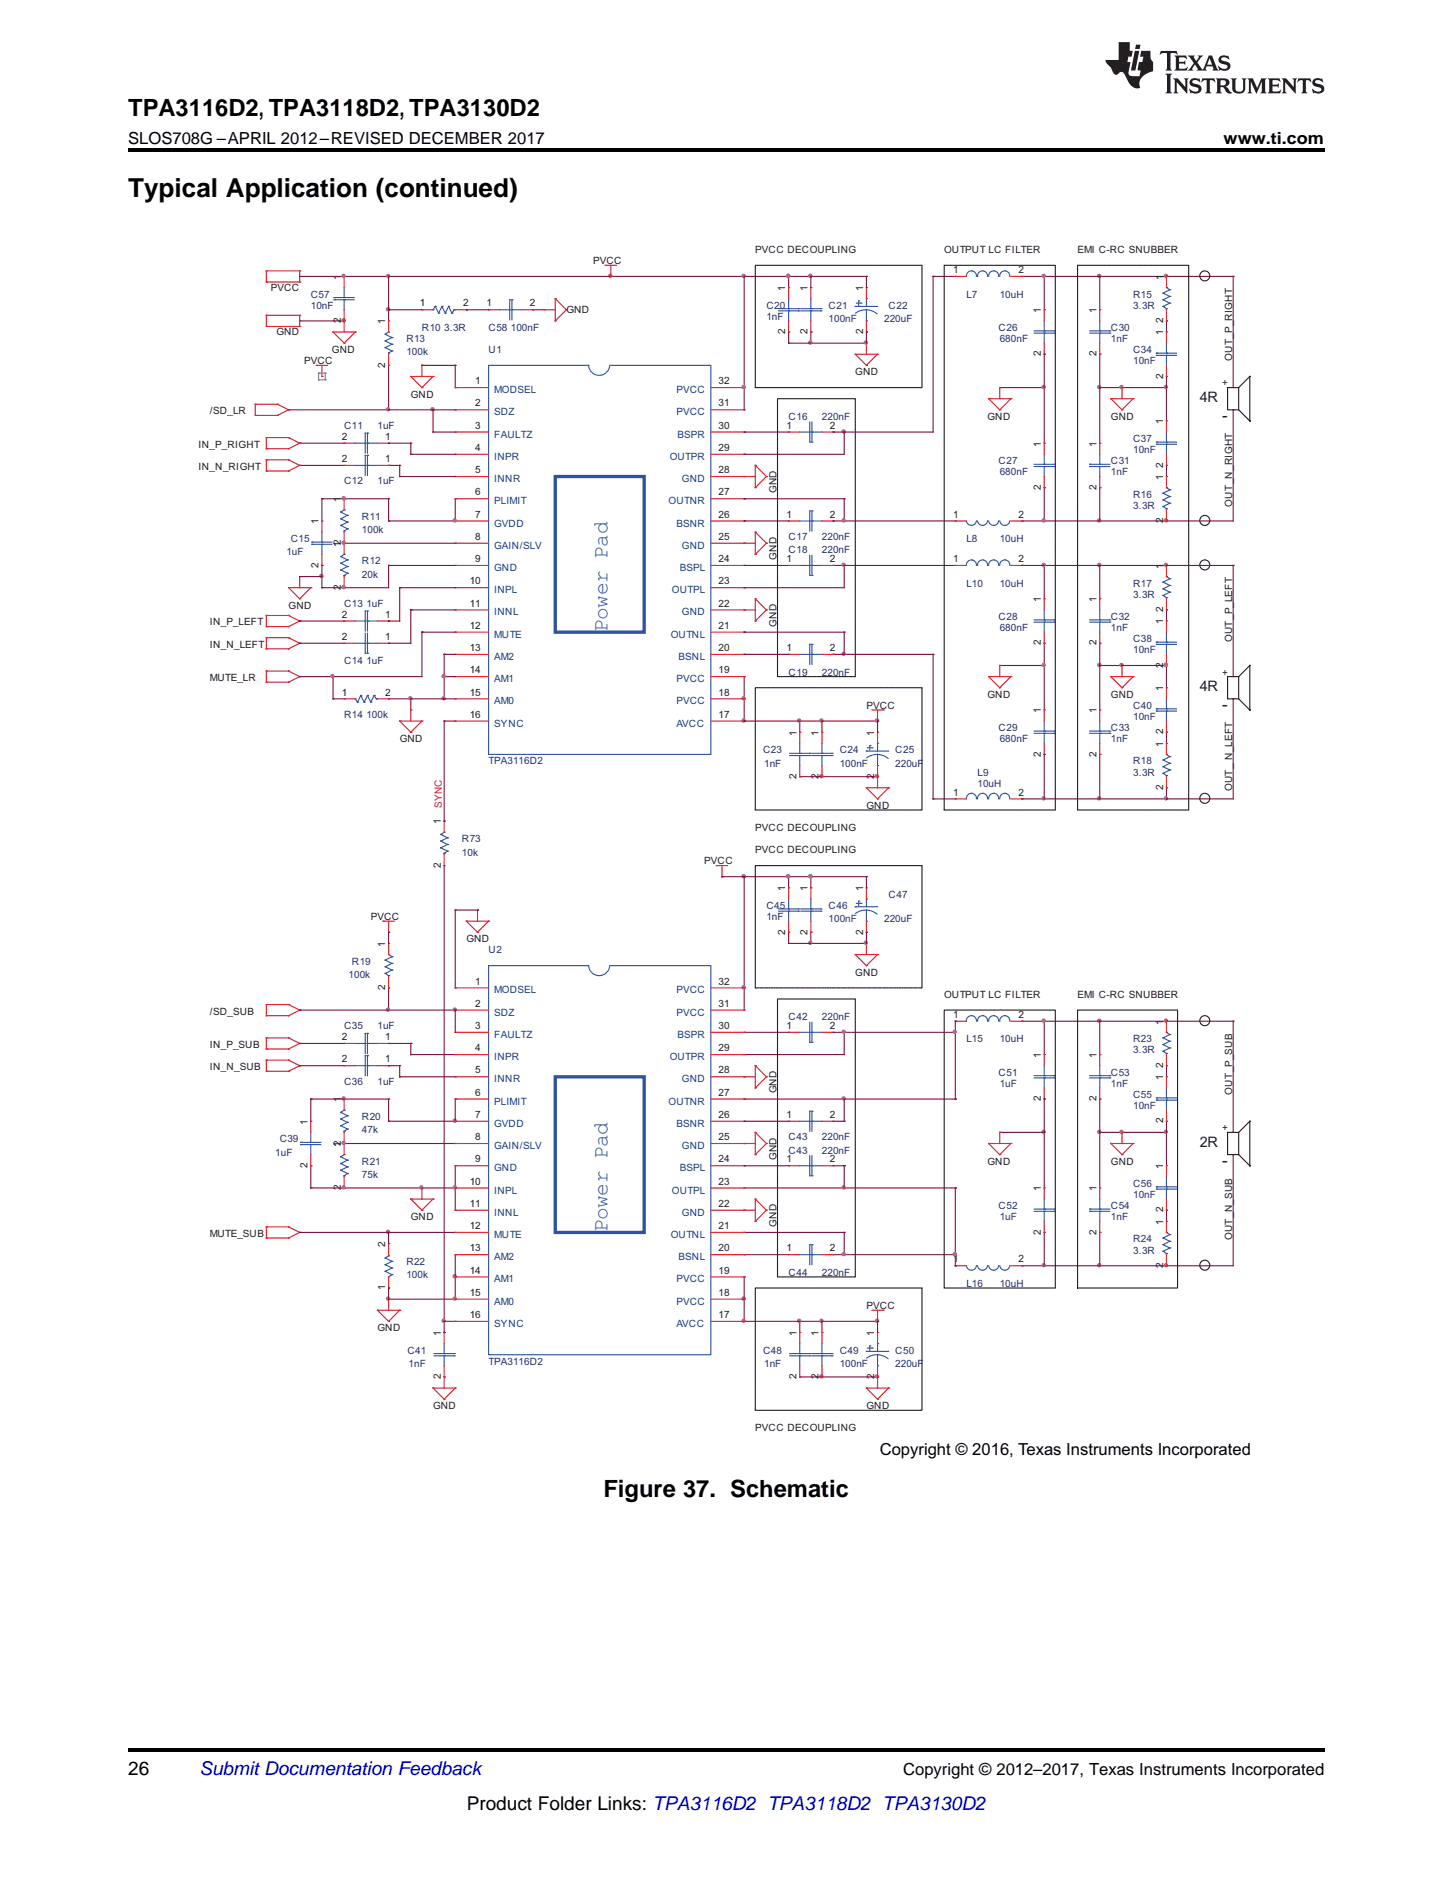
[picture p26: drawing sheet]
<svg xmlns="http://www.w3.org/2000/svg" width="216mm" height="279mm" viewBox="0 0 216 279" stroke-linecap="round" stroke-linejoin="round" font-family="sans-serif">
<defs><g id="words">
<text font-size="3.9" x="19" y="29.3">Typical Application (continued)</text>
<g font-size="3.5">
<text x="19" y="17.3">TPA3116D2, TPA3118D2, TPA3130D2</text>
<text x="89.7" y="222.4">Figure 37. Schematic</text>
</g>
<g font-size="3.1" fill="#2f53a4">
<text x="90.3" y="93.9" transform="rotate(-90 90.3 93.9)">Power Pad</text>
<text x="90.3" y="183.1" transform="rotate(-90 90.3 183.1)">Power Pad</text>
</g>
<g font-size="2.8">
<text x="19" y="263.6">26</text>
<text x="69.4" y="268.9">Product Folder Links: TPA3116D2 TPA3118D2 TPA3130D2</text>
</g>
<text font-size="2.8" fill="#0000c8" x="29.6" y="263.6">Submit Documentation Feedback</text>
<g font-size="2.5">
<text x="19" y="21.4">SLOS708G –APRIL 2012–REVISED DECEMBER 2017</text>
<text x="181.8" y="21.4">www.ti.com</text>
<text x="130.7" y="216.1">Copyright © 2016, Texas Instruments Incorporated</text>
<text x="134.2" y="263.6">Copyright © 2012–2017, Texas Instruments Incorporated</text>
</g>
<g font-size="2.5" fill="#231f20">
<text x="181.6" y="62.5">-</text>
<text x="181.6" y="105.5">-</text>
<text x="181.6" y="173.2">-</text>
</g>
<g font-size="2.1" fill="#231f20">
<text x="178.3" y="59.7">4R</text>
<text x="178.3" y="102.7">4R</text>
<text x="178.3" y="170.3">2R</text>
</g>
<g font-size="1.5" fill="#231f20">
<text x="50.6" y="41.6" transform="rotate(-90 50.6 41.6)">1</text>
<text x="88.1" y="39.2">PVCC</text>
<text x="112.2" y="37.6">PVCC DECOUPLING</text>
<text x="140.3" y="37.6">OUTPUT LC FILTER</text>
<text x="141.6" y="40.6">1</text>
<text x="151.4" y="40.6">2</text>
<text x="160.1" y="37.6">EMI C-RC SNUBBER</text>
<text x="172.8" y="41.6" transform="rotate(-90 172.8 41.6)">1</text>
<text x="40.2" y="43.2">PVCC</text>
<text x="50.6" y="48" transform="rotate(-90 50.6 48)">2</text>
<text x="62.4" y="45.5">1</text>
<text x="68.8" y="45.5">2</text>
<text x="72.3" y="45.5">1</text>
<text x="78.7" y="45.5">2</text>
<text x="84.2" y="46.5">GND</text>
<text x="116.7" y="43.2" transform="rotate(-90 116.7 43.2)">1</text>
<text x="120" y="43.2" transform="rotate(-90 120 43.2)">1</text>
<text x="128.2" y="43.2" transform="rotate(-90 128.2 43.2)">1</text>
<text x="154.7" y="46.5" transform="rotate(-90 154.7 46.5)">1</text>
<text x="162.9" y="46.5" transform="rotate(-90 162.9 46.5)">1</text>
<text x="172.8" y="48" transform="rotate(-90 172.8 48)">2</text>
<text x="41.1" y="49.8">GND</text>
<text x="49.3" y="52.5">GND</text>
<text x="57.2" y="48.2" transform="rotate(-90 57.2 48.2)">1</text>
<text x="116.7" y="49.6" transform="rotate(-90 116.7 49.6)">2</text>
<text x="120" y="49.6" transform="rotate(-90 120 49.6)">2</text>
<text x="128.2" y="49.6" transform="rotate(-90 128.2 49.6)">2</text>
<text x="154.7" y="52.9" transform="rotate(-90 154.7 52.9)">2</text>
<text x="162.9" y="52.9" transform="rotate(-90 162.9 52.9)">2</text>
<text x="172.8" y="49.8" transform="rotate(-90 172.8 49.8)">1</text>
<text x="183.1" y="53.6" transform="rotate(-90 183.1 53.6)">OUT_P_RIGHT</text>
<text x="45.2" y="54.1">PVCC</text>
<text x="57.2" y="54.6" transform="rotate(-90 57.2 54.6)">2</text>
<text x="61" y="59.1">GND</text>
<text x="70.6" y="57.1">1</text>
<text x="106.8" y="57.1">32</text>
<text x="127.1" y="55.8">GND</text>
<text x="172.8" y="56.3" transform="rotate(-90 172.8 56.3)">2</text>
<text x="181.6" y="57.4">+</text>
<text x="31.2" y="61.5">/SD_LR</text>
<text x="50.8" y="65.3">2</text>
<text x="57.2" y="65.3">1</text>
<text x="70.6" y="60.4">2</text>
<text x="70.6" y="63.7">3</text>
<text x="106.8" y="60.4">31</text>
<text x="106.8" y="63.7">30</text>
<text x="116.9" y="63.7">1</text>
<text x="123.3" y="63.7">2</text>
<text x="146.7" y="62.4">GND</text>
<text x="165.1" y="62.4">GND</text>
<text x="172.8" y="63" transform="rotate(-90 172.8 63)">1</text>
<text x="29.5" y="69.8">IN_N_RIGHT</text>
<text x="29.5" y="66.5">IN_P_RIGHT</text>
<text x="50.8" y="68.6">2</text>
<text x="57.2" y="68.6">1</text>
<text x="70.6" y="67">4</text>
<text x="70.6" y="70.3">5</text>
<text x="106.8" y="67">29</text>
<text x="106.8" y="70.3">28</text>
<text x="154.7" y="66.3" transform="rotate(-90 154.7 66.3)">1</text>
<text x="162.9" y="66.3" transform="rotate(-90 162.9 66.3)">1</text>
<text x="172.8" y="71.3" transform="rotate(-90 172.8 71.3)">1</text>
<text x="172.8" y="69.5" transform="rotate(-90 172.8 69.5)">2</text>
<text x="47.3" y="77.9" transform="rotate(-90 47.3 77.9)">1</text>
<text x="50.6" y="74.6" transform="rotate(-90 50.6 74.6)">1</text>
<text x="70.6" y="73.6">6</text>
<text x="70.6" y="76.9">7</text>
<text x="106.8" y="76.9">26</text>
<text x="106.8" y="73.6">27</text>
<text x="115.4" y="73.3" transform="rotate(-90 115.4 73.3)">GND</text>
<text x="116.9" y="76.9">1</text>
<text x="123.3" y="76.9">2</text>
<text x="141.6" y="76.9">1</text>
<text x="151.4" y="76.9">2</text>
<text x="154.7" y="72.8" transform="rotate(-90 154.7 72.8)">2</text>
<text x="162.9" y="72.8" transform="rotate(-90 162.9 72.8)">2</text>
<text x="172.8" y="77.7" transform="rotate(-90 172.8 77.7)">2</text>
<text x="183.1" y="75.2" transform="rotate(-90 183.1 75.2)">OUT_N_RIGHT</text>
<text x="50.6" y="81.2" transform="rotate(-90 50.6 81.2)">12</text>
<text x="70.6" y="80.2">8</text>
<text x="70.6" y="83.5">9</text>
<text x="106.8" y="80.2">25</text>
<text x="106.8" y="83.5">24</text>
<text x="115.4" y="83.2" transform="rotate(-90 115.4 83.2)">GND</text>
<text x="116.9" y="83.5">1</text>
<text x="123.3" y="83.5">2</text>
<text x="141.6" y="83.5">1</text>
<text x="151.4" y="83.5">2</text>
<text x="47.3" y="84.3" transform="rotate(-90 47.3 84.3)">2</text>
<text x="50.6" y="87.6" transform="rotate(-90 50.6 87.6)">2</text>
<text x="69.8" y="86.8">10</text>
<text x="106.8" y="86.8">23</text>
<text x="154.7" y="89.4" transform="rotate(-90 154.7 89.4)">1</text>
<text x="162.9" y="89.4" transform="rotate(-90 162.9 89.4)">1</text>
<text x="172.8" y="84.5" transform="rotate(-90 172.8 84.5)">1</text>
<text x="31.2" y="92.9">IN_P_LEFT</text>
<text x="42.9" y="90.4">GND</text>
<text x="50.8" y="91.8">2</text>
<text x="50.8" y="95.1">2</text>
<text x="57.2" y="91.8">1</text>
<text x="57.2" y="95.1">1</text>
<text x="69.8" y="90.1">11</text>
<text x="69.8" y="93.4">12</text>
<text x="106.8" y="93.4">21</text>
<text x="106.8" y="90.1">22</text>
<text x="115.4" y="93.1" transform="rotate(-90 115.4 93.1)">GND</text>
<text x="154.7" y="95.9" transform="rotate(-90 154.7 95.9)">2</text>
<text x="162.9" y="95.9" transform="rotate(-90 162.9 95.9)">2</text>
<text x="172.8" y="92.7" transform="rotate(-90 172.8 92.7)">1</text>
<text x="172.8" y="90.9" transform="rotate(-90 172.8 90.9)">2</text>
<text x="183.1" y="95.4" transform="rotate(-90 183.1 95.4)">OUT_P_LEFT</text>
<text x="31.2" y="96.2">IN_N_LEFT</text>
<text x="31.2" y="101.2">MUTE_LR</text>
<text x="69.8" y="96.7">13</text>
<text x="69.8" y="100">14</text>
<text x="106.8" y="100">19</text>
<text x="106.8" y="96.7">20</text>
<text x="116.9" y="96.7">1</text>
<text x="123.3" y="96.7">2</text>
<text x="172.8" y="99.2" transform="rotate(-90 172.8 99.2)">2</text>
<text x="181.6" y="100.3">+</text>
<text x="50.8" y="103.3">1</text>
<text x="57.2" y="103.3">2</text>
<text x="69.8" y="103.3">15</text>
<text x="69.8" y="106.6">16</text>
<text x="106.8" y="103.3">18</text>
<text x="106.8" y="106.6">17</text>
<text x="128.7" y="105.3">PVCC</text>
<text x="146.7" y="103.6">GND</text>
<text x="154.7" y="106" transform="rotate(-90 154.7 106)">1</text>
<text x="162.9" y="106" transform="rotate(-90 162.9 106)">1</text>
<text x="165.1" y="103.6">GND</text>
<text x="172.8" y="102.6" transform="rotate(-90 172.8 102.6)">1</text>
<text x="59.4" y="110.2">GND</text>
<text x="118.3" y="109.3" transform="rotate(-90 118.3 109.3)">1</text>
<text x="121.6" y="109.3" transform="rotate(-90 121.6 109.3)">1</text>
<text x="129.9" y="109.3" transform="rotate(-90 129.9 109.3)">1</text>
<text x="154.7" y="112.4" transform="rotate(-90 154.7 112.4)">2</text>
<text x="162.9" y="112.4" transform="rotate(-90 162.9 112.4)">2</text>
<text x="172.8" y="110.9" transform="rotate(-90 172.8 110.9)">1</text>
<text x="172.8" y="109.1" transform="rotate(-90 172.8 109.1)">2</text>
<text x="118.3" y="115.7" transform="rotate(-90 118.3 115.7)">2</text>
<text x="121.6" y="115.7" transform="rotate(-90 121.6 115.7)">2</text>
<text x="129.9" y="115.7" transform="rotate(-90 129.9 115.7)">2</text>
<text x="141.6" y="118.2">1</text>
<text x="151.4" y="118.2">2</text>
<text x="172.8" y="117.3" transform="rotate(-90 172.8 117.3)">2</text>
<text x="183.1" y="117.5" transform="rotate(-90 183.1 117.5)">OUT_ N_LEFT</text>
<text x="65.5" y="122.5" transform="rotate(-90 65.5 122.5)">1</text>
<text x="112.2" y="123.5">PVCC DECOUPLING</text>
<text x="128.7" y="120.2">GND</text>
<text x="65.5" y="128.9" transform="rotate(-90 65.5 128.9)">2</text>
<text x="104.6" y="128.4">PVCC</text>
<text x="112.2" y="126.8">PVCC DECOUPLING</text>
<text x="55.1" y="136.7">PVCC</text>
<text x="116.7" y="132.4" transform="rotate(-90 116.7 132.4)">1</text>
<text x="120" y="132.4" transform="rotate(-90 120 132.4)">1</text>
<text x="128.2" y="132.4" transform="rotate(-90 128.2 132.4)">1</text>
<text x="57.2" y="140.6" transform="rotate(-90 57.2 140.6)">1</text>
<text x="69.3" y="140">GND</text>
<text x="116.7" y="138.8" transform="rotate(-90 116.7 138.8)">2</text>
<text x="120" y="138.8" transform="rotate(-90 120 138.8)">2</text>
<text x="128.2" y="138.8" transform="rotate(-90 128.2 138.8)">2</text>
<text x="57.2" y="147.1" transform="rotate(-90 57.2 147.1)">2</text>
<text x="70.6" y="146.2">1</text>
<text x="70.6" y="149.5">2</text>
<text x="106.8" y="146.2">32</text>
<text x="106.8" y="149.5">31</text>
<text x="127.1" y="144.9">GND</text>
<text x="140.3" y="148.2">OUTPUT LC FILTER</text>
<text x="160.1" y="148.2">EMI C-RC SNUBBER</text>
<text x="31.2" y="155.7">IN_P_SUB</text>
<text x="31.2" y="150.7">/SD_SUB</text>
<text x="50.8" y="154.5">2</text>
<text x="57.2" y="154.5">1</text>
<text x="70.6" y="152.8">3</text>
<text x="106.8" y="152.8">30</text>
<text x="116.9" y="152.8">1</text>
<text x="123.3" y="152.8">2</text>
<text x="141.6" y="151.2">1</text>
<text x="151.4" y="151.2">2</text>
<text x="172.8" y="152.2" transform="rotate(-90 172.8 152.2)">1</text>
<text x="31.2" y="159">IN_N_SUB</text>
<text x="50.8" y="157.8">2</text>
<text x="57.2" y="157.8">1</text>
<text x="70.6" y="156.1">4</text>
<text x="70.6" y="159.5">5</text>
<text x="106.8" y="156.1">29</text>
<text x="106.8" y="159.5">28</text>
<text x="154.7" y="157.1" transform="rotate(-90 154.7 157.1)">1</text>
<text x="162.9" y="157.1" transform="rotate(-90 162.9 157.1)">1</text>
<text x="172.8" y="160.4" transform="rotate(-90 172.8 160.4)">1</text>
<text x="172.8" y="158.6" transform="rotate(-90 172.8 158.6)">2</text>
<text x="45.7" y="167" transform="rotate(-90 45.7 167)">1</text>
<text x="50.6" y="163.7" transform="rotate(-90 50.6 163.7)">1</text>
<text x="70.6" y="162.8">6</text>
<text x="70.6" y="166.1">7</text>
<text x="106.8" y="166.1">26</text>
<text x="106.8" y="162.8">27</text>
<text x="115.4" y="162.4" transform="rotate(-90 115.4 162.4)">GND</text>
<text x="116.9" y="166.1">1</text>
<text x="123.3" y="166.1">2</text>
<text x="154.7" y="163.6" transform="rotate(-90 154.7 163.6)">2</text>
<text x="162.9" y="163.6" transform="rotate(-90 162.9 163.6)">2</text>
<text x="172.8" y="166.9" transform="rotate(-90 172.8 166.9)">2</text>
<text x="183.1" y="162.6" transform="rotate(-90 183.1 162.6)">OUT_P_SUB</text>
<text x="45.7" y="173.5" transform="rotate(-90 45.7 173.5)">2</text>
<text x="50.6" y="170.3" transform="rotate(-90 50.6 170.3)">12</text>
<text x="70.6" y="169.4">8</text>
<text x="70.6" y="172.7">9</text>
<text x="106.8" y="172.7">24</text>
<text x="106.8" y="169.4">25</text>
<text x="115.4" y="172.3" transform="rotate(-90 115.4 172.3)">GND</text>
<text x="116.9" y="172.7">1</text>
<text x="123.3" y="172.7">2</text>
<text x="146.7" y="173">GND</text>
<text x="165.1" y="173">GND</text>
<text x="172.8" y="173.7" transform="rotate(-90 172.8 173.7)">1</text>
<text x="181.6" y="168">+</text>
<text x="50.6" y="176.8" transform="rotate(-90 50.6 176.8)">2</text>
<text x="69.8" y="176">10</text>
<text x="69.8" y="179.3">11</text>
<text x="106.8" y="176">23</text>
<text x="106.8" y="179.3">22</text>
<text x="154.7" y="177" transform="rotate(-90 154.7 177)">1</text>
<text x="162.9" y="177" transform="rotate(-90 162.9 177)">1</text>
<text x="31.2" y="183.7">MUTE_SUB</text>
<text x="57.2" y="185.2" transform="rotate(-90 57.2 185.2)">2</text>
<text x="61" y="181.2">GND</text>
<text x="69.8" y="182.6">12</text>
<text x="69.8" y="185.9">13</text>
<text x="106.8" y="185.9">20</text>
<text x="106.8" y="182.6">21</text>
<text x="115.4" y="182.2" transform="rotate(-90 115.4 182.2)">GND</text>
<text x="116.9" y="185.9">1</text>
<text x="123.3" y="185.9">2</text>
<text x="154.7" y="183.4" transform="rotate(-90 154.7 183.4)">2</text>
<text x="162.9" y="183.4" transform="rotate(-90 162.9 183.4)">2</text>
<text x="172.8" y="181.9" transform="rotate(-90 172.8 181.9)">1</text>
<text x="172.8" y="180.1" transform="rotate(-90 172.8 180.1)">2</text>
<text x="183.1" y="184.2" transform="rotate(-90 183.1 184.2)">OUT_N_SUB</text>
<text x="57.2" y="191.6" transform="rotate(-90 57.2 191.6)">1</text>
<text x="69.8" y="189.2">14</text>
<text x="106.8" y="189.2">19</text>
<text x="141.6" y="187.5">1</text>
<text x="151.4" y="187.5">2</text>
<text x="172.8" y="188.3" transform="rotate(-90 172.8 188.3)">2</text>
<text x="56.1" y="197.8">GND</text>
<text x="69.8" y="192.5">15</text>
<text x="69.8" y="195.8">16</text>
<text x="106.8" y="192.5">18</text>
<text x="106.8" y="195.8">17</text>
<text x="128.7" y="194.5">PVCC</text>
<text x="65.5" y="198.4" transform="rotate(-90 65.5 198.4)">1</text>
<text x="118.3" y="198.4" transform="rotate(-90 118.3 198.4)">1</text>
<text x="121.6" y="198.4" transform="rotate(-90 121.6 198.4)">1</text>
<text x="129.9" y="198.4" transform="rotate(-90 129.9 198.4)">1</text>
<text x="64.3" y="209.3">GND</text>
<text x="65.5" y="204.9" transform="rotate(-90 65.5 204.9)">2</text>
<text x="118.3" y="204.9" transform="rotate(-90 118.3 204.9)">2</text>
<text x="121.6" y="204.9" transform="rotate(-90 121.6 204.9)">2</text>
<text x="128.7" y="209.3">GND</text>
<text x="129.9" y="204.9" transform="rotate(-90 129.9 204.9)">2</text>
<text x="112.2" y="212.6">PVCC DECOUPLING</text>
</g>
<g font-size="1.5" fill="#272872">
<text x="46.2" y="44.2">C57</text>
<text x="46.2" y="45.8">10nF</text>
<text x="113.9" y="45.8">C20</text>
<text x="113.9" y="47.5">1nF</text>
<text x="123.1" y="45.8">C21</text>
<text x="123.1" y="47.8">100nF</text>
<text x="131.4" y="47.8">220uF</text>
<text x="132" y="45.8">C22</text>
<text x="143.6" y="44.2">L7</text>
<text x="148.6" y="44.2">10uH</text>
<text x="168.4" y="44.2">R15</text>
<text x="168.4" y="45.8">3.3R</text>
<text x="60.4" y="50.8">R13</text>
<text x="60.4" y="52.8">100k</text>
<text x="62.7" y="49.2">R10 3.3R</text>
<text x="72.6" y="52.5">U1</text>
<text x="72.6" y="49.2">C58 100nF</text>
<text x="148.4" y="49.2">C26</text>
<text x="148.6" y="50.8">680nF</text>
<text x="165.1" y="49.2">C30</text>
<text x="165.1" y="50.8">1nF</text>
<text x="168.4" y="52.5">C34</text>
<text x="168.4" y="54.1">10nF</text>
<text x="51.1" y="63.7">C11</text>
<text x="56.1" y="63.7">1uF</text>
<text x="117.2" y="62.4">C16</text>
<text x="122.1" y="62.4">220nF</text>
<text x="168.4" y="65.7">C37</text>
<text x="51.1" y="71.9">C12</text>
<text x="56.1" y="71.9">1uF</text>
<text x="148.4" y="69">C27</text>
<text x="148.6" y="70.6">680nF</text>
<text x="165.1" y="69">C31</text>
<text x="165.1" y="70.6">1nF</text>
<text x="168.4" y="67.3">10nF</text>
<text x="53.8" y="77.2">R11</text>
<text x="168.4" y="73.9">R16</text>
<text x="168.4" y="75.6">3.3R</text>
<text x="42.5" y="82.5">1uF</text>
<text x="43.2" y="80.5">C15</text>
<text x="53.8" y="83.8">R12</text>
<text x="53.8" y="79.2">100k</text>
<text x="117.2" y="80.2">C17</text>
<text x="117.2" y="82.2">C18</text>
<text x="122.1" y="80.2">220nF</text>
<text x="122.1" y="82.2">220nF</text>
<text x="143.6" y="80.5">L8</text>
<text x="148.6" y="80.5">10uH</text>
<text x="53.8" y="85.8">20k</text>
<text x="143.6" y="87.1">L10</text>
<text x="148.5" y="87.1">10uH</text>
<text x="168.4" y="87.1">R17</text>
<text x="168.4" y="88.8">3.3R</text>
<text x="51.1" y="90.1">C13 1uF</text>
<text x="148.4" y="92.1">C28</text>
<text x="148.6" y="93.7">680nF</text>
<text x="165.1" y="92.1">C32</text>
<text x="165.1" y="93.7">1nF</text>
<text x="168.4" y="95.4">C38</text>
<text x="51.1" y="98.7">C14 1uF</text>
<text x="117.2" y="100.3">C19</text>
<text x="122.1" y="100.3">220nF</text>
<text x="168.4" y="97">10nF</text>
<text x="51.1" y="106.6">R14 100k</text>
<text x="168.4" y="105.3">C40</text>
<text x="168.4" y="106.9">10nF</text>
<text x="72.6" y="113.5">TPA3116D2</text>
<text x="113.4" y="111.9">C23</text>
<text x="113.5" y="113.9">1nF</text>
<text x="124.8" y="111.9">C24</text>
<text x="124.8" y="113.9">100nF</text>
<text x="133" y="111.9">C25</text>
<text x="133" y="113.9">220uF</text>
<text x="148.4" y="108.6">C29</text>
<text x="148.6" y="110.2">680nF</text>
<text x="165.1" y="108.6">C33</text>
<text x="165.1" y="110.2">1nF</text>
<text x="168.4" y="113.5">R18</text>
<text x="145.3" y="115.2">L9</text>
<text x="145.3" y="116.8">10uH</text>
<text x="168.4" y="115.2">3.3R</text>
<text x="68.6" y="125.1">R73</text>
<text x="68.6" y="127.1">10k</text>
<text x="113.9" y="135">C45</text>
<text x="113.9" y="136.7">1nF</text>
<text x="123.1" y="135">C46</text>
<text x="123.1" y="137">100nF</text>
<text x="131.4" y="137">220uF</text>
<text x="132" y="133.4">C47</text>
<text x="52.3" y="143.3">R19</text>
<text x="72.6" y="141.6">U2</text>
<text x="51.8" y="145.3">100k</text>
<text x="51.1" y="152.8">C35</text>
<text x="56.1" y="152.8">1uF</text>
<text x="117.2" y="151.5">C42</text>
<text x="122.1" y="151.5">220nF</text>
<text x="143.6" y="154.8">L15</text>
<text x="148.5" y="154.8">10uH</text>
<text x="168.4" y="154.8">R23</text>
<text x="51.1" y="161.1">C36</text>
<text x="56.1" y="161.1">1uF</text>
<text x="148.4" y="159.8">C51</text>
<text x="148.6" y="161.4">1uF</text>
<text x="165.1" y="159.8">C53</text>
<text x="165.1" y="161.4">1nF</text>
<text x="168.4" y="156.5">3.3R</text>
<text x="53.8" y="166.4">R20</text>
<text x="168.4" y="163.1">C55</text>
<text x="168.4" y="164.7">10nF</text>
<text x="40.9" y="171.7">1uF</text>
<text x="41.6" y="169.7">C39</text>
<text x="53.8" y="173">R21</text>
<text x="53.8" y="168.4">47k</text>
<text x="117.2" y="171.3">C43</text>
<text x="117.2" y="169.4">C43</text>
<text x="122.1" y="171.3">220nF</text>
<text x="122.1" y="169.4">220nF</text>
<text x="53.8" y="175">75k</text>
<text x="148.4" y="179.6">C52</text>
<text x="165.1" y="179.6">C54</text>
<text x="168.4" y="176.3">C56</text>
<text x="168.4" y="177.9">10nF</text>
<text x="148.6" y="181.2">1uF</text>
<text x="165.1" y="181.2">1nF</text>
<text x="168.4" y="184.5">R24</text>
<text x="60.4" y="187.9">R22</text>
<text x="60.4" y="189.8">100k</text>
<text x="117.2" y="189.5">C44</text>
<text x="122.1" y="189.5">220nF</text>
<text x="143.6" y="191.2">L16</text>
<text x="148.5" y="191.2">10uH</text>
<text x="168.4" y="186.2">3.3R</text>
<text x="60.5" y="201.1">C41</text>
<text x="60.7" y="203">1nF</text>
<text x="72.6" y="202.7">TPA3116D2</text>
<text x="113.4" y="201.1">C48</text>
<text x="113.5" y="203">1nF</text>
<text x="124.8" y="201.1">C49</text>
<text x="124.8" y="203">100nF</text>
<text x="133" y="201.1">C50</text>
<text x="133" y="203">220uF</text>
</g>
<g font-size="1.5" fill="#15427d">
<text x="73.4" y="58.4">MODSEL</text>
<text x="100.5" y="58.4">PVCC</text>
<text x="73.4" y="61.7">SDZ</text>
<text x="73.4" y="65">FAULTZ</text>
<text x="100.5" y="61.7">PVCC</text>
<text x="100.7" y="65">BSPR</text>
<text x="73.4" y="68.3">INPR</text>
<text x="73.4" y="71.6">INNR</text>
<text x="99.5" y="68.3">OUTPR</text>
<text x="101.3" y="71.6">GND</text>
<text x="73.4" y="74.9">PLIMIT</text>
<text x="99.3" y="74.9">OUTNR</text>
<text x="73.4" y="78.2">GVDD</text>
<text x="73.4" y="81.5">GAIN/SLV</text>
<text x="100.5" y="78.2">BSNR</text>
<text x="101.3" y="81.5">GND</text>
<text x="73.4" y="84.8">GND</text>
<text x="73.4" y="88.1">INPL</text>
<text x="99.8" y="88.1">OUTPL</text>
<text x="101" y="84.8">BSPL</text>
<text x="73.4" y="91.4">INNL</text>
<text x="73.4" y="94.7">MUTE</text>
<text x="99.7" y="94.7">OUTNL</text>
<text x="101.3" y="91.4">GND</text>
<text x="73.4" y="98">AM2</text>
<text x="73.4" y="101.3">AM1</text>
<text x="100.5" y="101.3">PVCC</text>
<text x="100.8" y="98">BSNL</text>
<text x="73.4" y="104.6">AM0</text>
<text x="73.4" y="107.9">SYNC</text>
<text x="100.5" y="104.6">PVCC</text>
<text x="100.5" y="107.9">AVCC</text>
<text x="73.4" y="147.6">MODSEL</text>
<text x="100.5" y="147.6">PVCC</text>
<text x="73.4" y="150.9">SDZ</text>
<text x="73.4" y="154.2">FAULTZ</text>
<text x="100.5" y="150.9">PVCC</text>
<text x="100.7" y="154.2">BSPR</text>
<text x="73.4" y="157.5">INPR</text>
<text x="73.4" y="160.8">INNR</text>
<text x="99.5" y="157.5">OUTPR</text>
<text x="101.3" y="160.8">GND</text>
<text x="73.4" y="164.1">PLIMIT</text>
<text x="73.4" y="167.4">GVDD</text>
<text x="99.3" y="164.1">OUTNR</text>
<text x="100.5" y="167.4">BSNR</text>
<text x="73.4" y="170.7">GAIN/SLV</text>
<text x="73.4" y="174">GND</text>
<text x="101" y="174">BSPL</text>
<text x="101.3" y="170.7">GND</text>
<text x="73.4" y="177.3">INPL</text>
<text x="99.8" y="177.3">OUTPL</text>
<text x="73.4" y="180.6">INNL</text>
<text x="73.4" y="183.9">MUTE</text>
<text x="99.7" y="183.9">OUTNL</text>
<text x="101.3" y="180.6">GND</text>
<text x="73.4" y="187.2">AM2</text>
<text x="73.4" y="190.5">AM1</text>
<text x="100.5" y="190.5">PVCC</text>
<text x="100.8" y="187.2">BSNL</text>
<text x="73.4" y="193.8">AM0</text>
<text x="73.4" y="197.1">SYNC</text>
<text x="100.5" y="193.8">PVCC</text>
<text x="100.5" y="197.1">AVCC</text>
</g>
<text font-size="1.5" fill="#ee1f23" x="65.7" y="120" transform="rotate(-90 65.7 120)">SYNC</text>
</g></defs>
<path d="M19 259.7h177.8v.5h-177.8z" fill="#000"/>
<path d="M67.6 54.3h.1M67.6 54.3v3.3M138.6 41.1h.1M138.6 41.1h3.3M67.6 74.1h.1M67.6 74.1v3.3M110.6 100.5h.1M110.6 103.8h.1M110.6 100.5v6.6" fill="none" stroke="#7f1441" stroke-width=".17"/>
<circle cx="110.5" cy="107" r=".25" fill="#b8529f"/>
<circle cx="110.5" cy="107" r=".25" fill="none" stroke="#b8529f" stroke-width=".17"/>
<circle cx="110.5" cy="103.7" r=".25" fill="#b8529f"/>
<circle cx="110.5" cy="103.7" r=".25" fill="none" stroke="#b8529f" stroke-width=".17"/>
<path d="M123.8 84h.1M123.8 84h1.6v3.3M125.4 84h.1M49.5 100.5h.1M49.5 100.5h13.2" fill="none" stroke="#7f1441" stroke-width=".17"/>
<circle cx="125.4" cy="83.9" r=".25" fill="#b8529f"/>
<circle cx="125.4" cy="83.9" r=".25" fill="none" stroke="#b8529f" stroke-width=".17"/>
<path d="M57.7 54.3h.1M57.7 54.3v6.6h-14.8M42.9 60.9h.1M57.7 69.1h.1M57.7 69.1h1.7" fill="none" stroke="#7f1441" stroke-width=".17"/>
<circle cx="57.7" cy="60.8" r=".25" fill="#b8529f"/>
<circle cx="57.7" cy="60.8" r=".25" fill="none" stroke="#b8529f" stroke-width=".17"/>
<path d="M90.6 54.3a1.57 1.57 0 0 1-1.6 1.5 1.57 1.57 0 0 1-1.5-1.5h-14.9v57.8h33v-57.8h-14.8" fill="none" stroke="#2f53a4" stroke-width=".17"/>
<path d="M82.5 70.8h13.2v23.1h-13.2z" fill="none" stroke="#2f53a4" stroke-width=".5"/>
<g fill="none" stroke="#ee1f23" stroke-width=".17">
<path d="M67.6 57.6h.1M67.6 57.6h5M105.6 57.6h5M110.6 57.6h.1M67.6 60.9h.1M67.6 64.2h.1M67.6 67.5h.1M67.6 70.8h.1M67.6 74.1h.1M67.6 77.4h.1M67.6 60.9h5M67.6 64.2h5"/>
<path d="M67.6 67.5h5M67.6 70.8h5M67.6 74.1h5M67.6 77.4h5M105.6 60.9h5M105.6 64.2h5M105.6 67.5h5M105.6 70.8h5M105.6 74.1h5M105.6 77.4h5M110.6 60.9h.1M110.6 64.2h.1"/>
<path d="M110.6 67.5h.1M110.6 70.8h.1M110.6 74.1h.1M110.6 77.4h.1M67.6 80.7h.1M67.6 84h.1M67.6 87.3h.1M67.6 90.6h.1M67.6 93.9h.1M67.6 97.2h.1M67.6 80.7h5M67.6 84h5"/>
<path d="M67.6 87.3h5M67.6 90.6h5M67.6 93.9h5M67.6 97.2h5M105.6 80.7h5M105.6 84h5M105.6 87.3h5M105.6 90.6h5M105.6 93.9h5M105.6 97.2h5M110.6 80.7h.1M110.6 84h.1"/>
<path d="M110.6 90.6h.1M110.6 93.9h.1M110.6 97.2h.1M110.6 87.3h.1M67.6 100.5h.1M67.6 103.8h.1M67.6 107.1h.1M67.6 100.5h5M67.6 103.8h5M67.6 107.1h5M105.6 103.8h5M105.6 107.1h5"/>
<path d="M105.6 100.5h5M110.6 100.5h.1M110.6 103.8h.1M110.6 107.1h.1"/>
</g>
<path d="M64.3 60.9h.1M64.3 60.9h3.3" fill="none" stroke="#7f1441" stroke-width=".17"/>
<circle cx="64.3" cy="60.8" r=".25" fill="#b8529f"/>
<circle cx="64.3" cy="60.8" r=".25" fill="none" stroke="#b8529f" stroke-width=".17"/>
<g fill="none" stroke="#7f1441" stroke-width=".17">
<path d="M138.6 41.1h.1M138.6 41.1v23.1M44.5 65.8h.1M44.5 65.8h6.6M59.4 70.8h.1M59.4 69.1h.1M59.4 69.1v1.7h8.2M110.6 84h.1M110.6 84h6.6M125.4 97.2h.1M125.4 97.2h13.2M49.5 103.8h.1"/>
<path d="M49.5 103.8h1.6"/>
</g>
<path d="M118.8 77.4h1.5M120.3 75.9h.1M120.3 77.4h.1M120.3 75.9v3M120.6 75.9h.1M120.6 77.4h.1M120.6 75.9v3M120.6 77.4h1.5" fill="none" stroke="#2f53a4" stroke-width=".17"/>
<path d="M117.2 77.4h.1M117.2 77.4h1.6M122.1 77.4h1.7M123.8 77.4h.1" fill="none" stroke="#ee1f23" stroke-width=".17"/>
<circle cx="125.4" cy="97.1" r=".25" fill="#b8529f"/>
<circle cx="125.4" cy="97.1" r=".25" fill="none" stroke="#b8529f" stroke-width=".17"/>
<path d="M120.5 41.1h.1M120.5 41.1h8.2M64.3 60.9h.1M64.3 60.9v3.3" fill="none" stroke="#7f1441" stroke-width=".17"/>
<circle cx="120.4" cy="41" r=".25" fill="#b8529f"/>
<circle cx="120.4" cy="41" r=".25" fill="none" stroke="#b8529f" stroke-width=".17"/>
<path d="M79.2 46h.1M79.2 46h1.7M90.8 41.1h.1M90.8 41.1h19.8M44.5 69.1h.1M44.5 69.1h6.6M47.8 74.1h.1M51.1 74.1h-3.3v3.3M64.3 64.2h.1M64.3 64.2h3.3M110.6 77.4h.1M110.6 77.4h6.6" fill="none" stroke="#7f1441" stroke-width=".17"/>
<path d="M112.2 102.2h24.8v18.1h-24.8z" fill="none" stroke="#231f20" stroke-width=".17" stroke-dasharray=".3 .2 .1 .2"/>
<path d="M110.6 70.8h.1M110.6 70.8h1.6M112.2 72.4h.1M112.2 69.1h.1M112.2 69.1l1.7 1.7-1.7 1.6zM113.9 70.8h.1" fill="none" stroke="#ee1f23" stroke-width=".17"/>
<circle cx="90.7" cy="41" r=".25" fill="#b8529f"/>
<circle cx="90.7" cy="41" r=".25" fill="none" stroke="#b8529f" stroke-width=".17"/>
<path d="M166.7 57.6h.1M166.7 57.6h6.6M123.8 77.4h.1M125.4 74.1h.1M125.4 64.2h.1M125.4 74.1v3.3h-1.6M125.4 64.2h13.2M125.4 84h.1M125.4 84h16.5M57.7 103.8h.1M57.7 103.8h3.3" fill="none" stroke="#7f1441" stroke-width=".17"/>
<circle cx="125.4" cy="64.1" r=".25" fill="#b8529f"/>
<circle cx="125.4" cy="64.1" r=".25" fill="none" stroke="#b8529f" stroke-width=".17"/>
<path d="M66 100.5h.1M66 100.5v3.3" fill="none" stroke="#7f1441" stroke-width=".17"/>
<circle cx="65.9" cy="103.7" r=".25" fill="#b8529f"/>
<circle cx="65.9" cy="103.7" r=".25" fill="none" stroke="#b8529f" stroke-width=".17"/>
<path d="M118.8 64.2h1.5M120.3 65.7h.1M120.3 64.2h.1M120.3 62.7v3M120.6 65.7h.1M120.6 64.2h.1M120.6 62.7v3M120.6 64.2h1.5" fill="none" stroke="#2f53a4" stroke-width=".17"/>
<path d="M117.2 64.2h.1M117.2 64.2h1.6M122.1 64.2h1.7M123.8 64.2h.1" fill="none" stroke="#ee1f23" stroke-width=".17"/>
<path d="M61 103.8h.1M61 103.8v1.7" fill="none" stroke="#7f1441" stroke-width=".17"/>
<circle cx="61" cy="103.7" r=".25" fill="#b8529f"/>
<circle cx="61" cy="103.7" r=".25" fill="none" stroke="#b8529f" stroke-width=".17"/>
<g fill="none" stroke="#7f1441" stroke-width=".17">
<path d="M110.6 67.5h.1M110.6 64.2h.1M110.6 67.5h14.8M110.6 64.2h6.6M123.8 64.2h.1M123.8 64.2h1.6M163.4 77.4h.1M163.4 77.4h9.9M62.7 93.9h4.9M62.7 93.9h.1M123.8 97.2h.1M123.8 97.2h1.6"/>
<path d="M61 103.8h.1M61 103.8h6.6M66 103.8h.1M118.8 107.1h.1M118.8 107.1h3.3"/>
</g>
<path d="M52.8 92.2h1.5M54.3 90.8h.1M54.3 92.2h.1M54.3 90.8v2.9M54.6 90.8h.1M54.6 92.2h.1M54.6 90.8v2.9M54.6 92.2h1.5" fill="none" stroke="#2f53a4" stroke-width=".17"/>
<path d="M51.1 92.2h.1M51.1 92.2h1.7M56.1 92.2h1.6M57.7 92.2h.1" fill="none" stroke="#ee1f23" stroke-width=".17"/>
<circle cx="173.2" cy="77.3" r=".25" fill="#b8529f"/>
<circle cx="173.2" cy="77.3" r=".25" fill="none" stroke="#b8529f" stroke-width=".17"/>
<circle cx="163.3" cy="77.3" r=".25" fill="#b8529f"/>
<circle cx="163.3" cy="77.3" r=".25" fill="none" stroke="#b8529f" stroke-width=".17"/>
<path d="M163.4 41.1h.1M163.4 41.1h9.9" fill="none" stroke="#7f1441" stroke-width=".17"/>
<circle cx="173.2" cy="41" r=".25" fill="#b8529f"/>
<circle cx="173.2" cy="41" r=".25" fill="none" stroke="#b8529f" stroke-width=".17"/>
<circle cx="163.3" cy="41" r=".25" fill="#b8529f"/>
<circle cx="163.3" cy="41" r=".25" fill="none" stroke="#b8529f" stroke-width=".17"/>
<path d="M122.1 107.1h.1M122.1 107.1h8.3" fill="none" stroke="#7f1441" stroke-width=".17"/>
<circle cx="130.3" cy="107" r=".25" fill="#b8529f"/>
<circle cx="130.3" cy="107" r=".25" fill="none" stroke="#b8529f" stroke-width=".17"/>
<circle cx="122.1" cy="107" r=".25" fill="#b8529f"/>
<circle cx="122.1" cy="107" r=".25" fill="none" stroke="#b8529f" stroke-width=".17"/>
<path d="M163.4 41.1h.1M163.4 57.6h.1M163.4 41.1v4.9M163.4 57.6h3.3" fill="none" stroke="#7f1441" stroke-width=".17"/>
<circle cx="166.6" cy="57.5" r=".25" fill="#b8529f"/>
<circle cx="166.6" cy="57.5" r=".25" fill="none" stroke="#b8529f" stroke-width=".17"/>
<circle cx="163.3" cy="57.5" r=".25" fill="#b8529f"/>
<circle cx="163.3" cy="57.5" r=".25" fill="none" stroke="#b8529f" stroke-width=".17"/>
<path d="M173.3 57.6h.1M173.3 57.6v4.9" fill="none" stroke="#7f1441" stroke-width=".17"/>
<circle cx="173.2" cy="57.5" r=".25" fill="#b8529f"/>
<circle cx="173.2" cy="57.5" r=".25" fill="none" stroke="#b8529f" stroke-width=".17"/>
<g fill="none" stroke="#7f1441" stroke-width=".17">
<path d="M148.6 57.6h.1M148.6 57.6h6.6v8.2M151.9 41.1h.1M151.9 41.1h3.3v4.9M155.2 41.1h.1M155.2 57.6h.1M163.4 57.6h.1M163.4 52.6h.1M163.4 52.6v13.2M125.4 64.2h.1M125.4 64.2v3.3M151.9 77.4h.1"/>
<path d="M155.2 72.4h.1M155.2 72.4v5h-3.3M163.4 72.4h.1M163.4 72.4v5M173.3 69.1h.1M173.3 69.1v1.7M61 90.6h.1M67.6 90.6h-6.6v4.9"/>
</g>
<circle cx="155.1" cy="57.5" r=".25" fill="#b8529f"/>
<circle cx="155.1" cy="57.5" r=".25" fill="none" stroke="#b8529f" stroke-width=".17"/>
<path d="M155.2 41.1h.1M155.2 41.1h8.2M173.3 41.1h.1M173.3 55.9h.1M173.3 41.1h9.9M173.3 55.9v1.7" fill="none" stroke="#7f1441" stroke-width=".17"/>
<circle cx="155.1" cy="41" r=".25" fill="#b8529f"/>
<circle cx="155.1" cy="41" r=".25" fill="none" stroke="#b8529f" stroke-width=".17"/>
<path d="M155.2 77.4h.1M155.2 77.4h8.2" fill="none" stroke="#7f1441" stroke-width=".17"/>
<circle cx="155.1" cy="77.3" r=".25" fill="#b8529f"/>
<circle cx="155.1" cy="77.3" r=".25" fill="none" stroke="#b8529f" stroke-width=".17"/>
<path d="M163.4 118.7h.1M173.3 117h.1M173.3 117v1.7h-9.9" fill="none" stroke="#7f1441" stroke-width=".17"/>
<circle cx="173.2" cy="118.6" r=".25" fill="#b8529f"/>
<circle cx="173.2" cy="118.6" r=".25" fill="none" stroke="#b8529f" stroke-width=".17"/>
<circle cx="163.3" cy="118.6" r=".25" fill="#b8529f"/>
<circle cx="163.3" cy="118.6" r=".25" fill="none" stroke="#b8529f" stroke-width=".17"/>
<path d="M163.4 84h.1M163.4 84h9.9" fill="none" stroke="#7f1441" stroke-width=".17"/>
<circle cx="173.2" cy="83.9" r=".25" fill="#b8529f"/>
<circle cx="173.2" cy="83.9" r=".25" fill="none" stroke="#b8529f" stroke-width=".17"/>
<circle cx="163.3" cy="83.9" r=".25" fill="#b8529f"/>
<circle cx="163.3" cy="83.9" r=".25" fill="none" stroke="#b8529f" stroke-width=".17"/>
<path d="M173.3 77.4h.1M173.3 77.4h9.9M173.3 98.9h.1M173.3 98.9v3.3" fill="none" stroke="#7f1441" stroke-width=".17"/>
<circle cx="173.2" cy="98.8" r=".25" fill="#b8529f"/>
<circle cx="173.2" cy="98.8" r=".25" fill="none" stroke="#b8529f" stroke-width=".17"/>
<path d="M163.4 98.9h.1M163.4 98.9h3.3" fill="none" stroke="#7f1441" stroke-width=".17"/>
<circle cx="166.6" cy="98.8" r=".25" fill="#b8529f"/>
<circle cx="166.6" cy="98.8" r=".25" fill="none" stroke="#b8529f" stroke-width=".17"/>
<circle cx="163.3" cy="98.8" r=".25" fill="#b8529f"/>
<circle cx="163.3" cy="98.8" r=".25" fill="none" stroke="#b8529f" stroke-width=".17"/>
<g fill="none" stroke="#7f1441" stroke-width=".17">
<path d="M148.6 98.9h.1M148.6 98.9h6.6M155.2 95.5h.1M155.2 98.9h.1M155.2 95.5v10M163.4 98.9h.1M163.4 95.5h.1M163.4 84h.1M163.4 84v4.9M163.4 95.5v10M173.3 90.6h.1M173.3 90.6v1.6"/>
<path d="M163.4 112.1h.1M163.4 112.1v6.6M173.3 108.8h.1M173.3 108.8v1.6"/>
</g>
<circle cx="155.1" cy="98.8" r=".25" fill="#b8529f"/>
<circle cx="155.1" cy="98.8" r=".25" fill="none" stroke="#b8529f" stroke-width=".17"/>
<path d="M173.3 47.7h.1M173.3 47.7v1.6M151.9 118.7h.1M151.9 118.7h11.5M155.2 118.7h.1M173.3 118.7h.1M173.3 118.7h9.9" fill="none" stroke="#7f1441" stroke-width=".17"/>
<circle cx="155.1" cy="118.6" r=".25" fill="#b8529f"/>
<circle cx="155.1" cy="118.6" r=".25" fill="none" stroke="#b8529f" stroke-width=".17"/>
<path d="M155.2 84h.1M155.2 84v4.9M118.8 107.1h.1M118.8 107.1v1.7M122.1 107.1h.1M122.1 107.1v1.7" fill="none" stroke="#7f1441" stroke-width=".17"/>
<circle cx="118.8" cy="107" r=".25" fill="#b8529f"/>
<circle cx="118.8" cy="107" r=".25" fill="none" stroke="#b8529f" stroke-width=".17"/>
<path d="M44.5 47.7h.1M44.5 47.7h6.6M183.2 41.1h.1M183.2 41.1v16.5M183.2 60.9h.1M183.2 60.9v16.5" fill="none" stroke="#7f1441" stroke-width=".17"/>
<circle cx="51.1" cy="47.6" r=".25" fill="#b8529f"/>
<circle cx="51.1" cy="47.6" r=".25" fill="none" stroke="#b8529f" stroke-width=".17"/>
<path d="M183.2 84h.1M183.2 84v16.5M110.6 107.1h.1M110.6 107.1h8.2M122.1 115.4h.1M122.1 115.4h8.3M155.2 112.1h.1M155.2 112.1v6.6M183.2 103.8h.1M183.2 103.8v14.9" fill="none" stroke="#7f1441" stroke-width=".17"/>
<g fill="none" stroke="#2f53a4" stroke-width=".17">
<path d="M64.3 46h.1M64.3 46l.4-.5 .5 1 .5-1 .5 1 .5-1 .5 1 .3-.5h.1M64.7 45.5h.1M65.2 46.5h.1M65.7 45.5h.1M66.2 46.5h.1M66.7 45.5h.1M67.2 46.5h.1M67.5 46h.1M74.3 46h1.4M75.7 44.5h.1M75.7 46h.1"/>
<path d="M75.7 44.5v3M76.1 44.5h.1M76.1 46h.1M76.1 44.5v3M76.1 46h1.5M145.1 41a.74 .74 0 0 0-.8-.8 .74 .74 0 0 0-.7 .9M146.7 41a.74 .74 0 0 0-.7-.8 .74 .74 0 0 0-.7 .9M148.4 41a.74 .74 0 0 0-.8-.8 .74 .74 0 0 0-.7 .9M150 41a.74 .74 0 0 0-.7-.8 .74 .74 0 0 0-.7 .9M145.1 77.4a.74 .74 0 0 1-.7 .6 .74 .74 0 0 1-.8-.6M146.7 77.4a.74 .74 0 0 1-.7 .6 .74 .74 0 0 1-.7-.6M148.4 77.4a.74 .74 0 0 1-.7 .6 .74 .74 0 0 1-.8-.6"/>
<path d="M150 77.4a.74 .74 0 0 1-.7 .6 .74 .74 0 0 1-.7-.6M153.7 108.9h2.9M153.7 108.6h2.9M155.2 108.9h.1M155.2 108.6h.1M155.2 107.1v1.5M155.2 108.9v1.5M156.6 108.9h.1M156.6 108.6h.1"/>
</g>
<g fill="none" stroke="#ee1f23" stroke-width=".17">
<path d="M62.7 46h.1M62.7 46h1.6M67.6 46h1.7M69.3 46h.1M72.6 46h.1M72.6 46h1.7M77.6 46h1.6M79.2 46h.1M141.9 41.1h.1M141.9 41.1h1.7M150.2 41.1h1.7M151.9 41.1h.1"/>
<path d="M141.9 77.4h.1M141.9 77.4h1.7M150.2 77.4h1.7M151.9 77.4h.1M155.2 112.1h.1M155.2 105.5h.1M155.2 105.5v1.6M155.2 110.4v1.7"/>
</g>
<circle cx="130.3" cy="115.3" r=".25" fill="#b8529f"/>
<circle cx="130.3" cy="115.3" r=".25" fill="none" stroke="#b8529f" stroke-width=".17"/>
<circle cx="122.1" cy="115.3" r=".25" fill="#b8529f"/>
<circle cx="122.1" cy="115.3" r=".25" fill="none" stroke="#b8529f" stroke-width=".17"/>
<path d="M117.2 41.1h.1M117.2 41.1h3.3M66 107.1h.1M66 107.1h1.6M118.8 115.4h.1M118.8 115.4h3.3" fill="none" stroke="#7f1441" stroke-width=".17"/>
<g fill="none" stroke="#2f53a4" stroke-width=".17">
<path d="M49.6 44.5h.1M49.6 44.2h.1M49.6 44.5h3M49.6 44.2h3M51.1 44.5h.1M51.1 44.2h.1M51.1 42.7v1.5M51.1 44.5v1.5M153.7 49.5h2.9M153.7 49.2h2.9M155.2 49.5h.1M155.2 49.2h.1"/>
<path d="M155.2 47.7v1.5M155.2 49.5v1.5M156.6 49.5h.1M156.6 49.2h.1M50.6 84.7h.1M50.6 83.7h.1M50.6 82.7h.1M51.1 82.3l-.5 .4 1 .5-1 .5 1 .5-1 .5 1 .4-.5 .4v.1M51.1 82.3h.1M51.1 85.5h.1M51.6 85.1h.1M51.6 84.2h.1"/>
<path d="M51.6 83.2h.1M145.1 84a.74 .74 0 0 0-.8-.8 .74 .74 0 0 0-.7 .8M146.7 84a.74 .74 0 0 0-.7-.8 .74 .74 0 0 0-.7 .8M148.4 84a.74 .74 0 0 0-.8-.8 .74 .74 0 0 0-.7 .8M150 84a.74 .74 0 0 0-.7-.8 .74 .74 0 0 0-.7 .8M153.7 92.4h2.9M153.7 92.1h2.9M155.2 92.4h.1M155.2 92.1h.1M155.2 90.6v1.5M155.2 92.4v1.5M156.6 92.4h.1"/>
<path d="M156.6 92.1h.1M171.8 95.7h.1M171.8 95.4h.1M171.8 95.7h3M171.8 95.4h3M172.8 88.4h.1M172.8 87.5h.1M172.8 86.5h.1M173.3 95.7h.1M173.3 95.4h.1M173.3 93.9v1.5M173.3 95.7v1.5"/>
<path d="M173.3 85.6h.1M173.3 88.8h.1M173.3 85.6l.5 .4-1 .5 1 .5-1 .5 1 .5-1 .4 .5 .4v.1M173.8 88h.1M173.8 87h.1M173.8 86h.1M52.8 103.8h.1M52.8 103.8l.3 .5 .5-1 .5 1 .5-1 .5 1 .5-1 .3 .5h.2M53.1 104.3h.1M53.6 103.3h.1M54.1 104.3h.1M54.6 103.3h.1"/>
<path d="M55.1 104.3h.1M55.6 103.3h.1M55.9 103.8h.1M128.7 111.6h.1M128.7 111.6h3.3M128.9 111.1h.7M129.2 110.7h.1M129.2 110.7v.7M129.6 111.1h.1M130.4 112.1h-.1a2.56 2.56 0 0 0-1.5 .5M130.4 112.1a2.55 2.55 0 0 1 1.6 .6M130.4 113.7h.1"/>
<path d="M130.4 110.4h.1M130.4 110.4v1.2M130.4 112.1v1.6M145.1 118.7a.74 .74 0 0 0-.8-.9 .74 .74 0 0 0-.7 .9M146.7 118.7a.74 .74 0 0 0-.7-.9 .74 .74 0 0 0-.7 .9M148.4 118.7a.74 .74 0 0 0-.8-.9 .74 .74 0 0 0-.7 .9M150 118.7a.74 .74 0 0 0-.7-.9 .74 .74 0 0 0-.7 .9M171.8 105.6h.1M171.8 105.3h.1M171.8 105.6h3M171.8 105.3h3M172.8 114.9h.1"/>
<path d="M172.8 113.9h.1M172.8 112.9h.1M173.3 112.1h.1M173.3 115.2h.1M173.3 105.6h.1M173.3 105.3h.1M173.3 103.8v1.5M173.3 105.6v1.5M173.3 112.1l.5 .3-1 .5 1 .5-1 .5 1 .5-1 .5 .5 .3v.2M173.8 114.4h.1M173.8 113.4h.1M173.8 112.4h.1"/>
</g>
<g fill="none" stroke="#ee1f23" stroke-width=".17">
<path d="M51.1 47.7h.1M51.1 41.1h.1M51.1 41.1v1.6M51.1 46v1.7M155.2 52.6h.1M155.2 46h.1M155.2 46v1.7M155.2 51v1.6M112.2 79h.1M112.2 79l1.7 1.7-1.7 1.6zM51.1 80.7h.1M51.1 87.3h.1"/>
<path d="M51.1 80.7v1.6M51.1 85.6v1.7M110.6 80.7h.1M110.6 80.7h1.6M112.2 82.3h.1M113.9 80.7h.1M141.9 84h.1M141.9 84h1.7M150.2 84h1.7M151.9 84h.1M155.2 95.5h.1M155.2 88.9h.1"/>
<path d="M155.2 88.9v1.7M155.2 93.9v1.6M173.3 98.9h.1M173.3 97.2v1.7M173.3 92.2h.1M173.3 84h.1M173.3 90.6h.1M173.3 84v1.6M173.3 88.9v1.7M173.3 92.2v1.7M51.1 103.8h1.7M51.1 103.8h.1"/>
<path d="M56.1 103.8h1.6M57.7 103.8h.1M130.4 108.8h.1M130.4 115.4h.1M130.4 108.8v1.6M130.4 113.7v1.7M141.9 118.7h.1M141.9 118.7h1.7M150.2 118.7h1.7M151.9 118.7h.1M173.3 110.4h.1M173.3 117h.1"/>
<path d="M173.3 108.8h.1M173.3 102.2h.1M173.3 102.2v1.6M173.3 107.1v1.7M173.3 110.4v1.7M173.3 115.4v1.6"/>
</g>
<circle cx="120.4" cy="41" r=".25" fill="#b8529f"/>
<circle cx="120.4" cy="41" r=".25" fill="none" stroke="#b8529f" stroke-width=".17"/>
<path d="M117.2 41.1h.1M117.2 41.1v1.6" fill="none" stroke="#7f1441" stroke-width=".17"/>
<circle cx="117.1" cy="41" r=".25" fill="#b8529f"/>
<circle cx="117.1" cy="41" r=".25" fill="none" stroke="#b8529f" stroke-width=".17"/>
<path d="M110.6 41.1h.1M110.6 41.1h6.6M117.2 49.3h.1M117.2 49.3v1.7M120.5 49.3h.1M120.5 49.3v1.7" fill="none" stroke="#7f1441" stroke-width=".17"/>
<g fill="none" stroke="#2f53a4" stroke-width=".17">
<path d="M161.9 92.4h3M161.9 92.1h3M163.4 92.4h.1M163.4 92.1h.1M163.4 90.6v1.5M163.4 92.4v1.5M164.9 92.4h.1M164.9 92.1h.1M66 199.6v1.5M64.5 201.4h3M64.5 201.1h3M66 201.4h.1"/>
<path d="M66 201.1h.1M66 201.4v1.5M67.5 201.4h.1M67.5 201.1h.1"/>
</g>
<path d="M163.4 95.5h.1M163.4 88.9h.1M163.4 88.9v1.7M163.4 93.9v1.6M66 197.9h.1M66 197.9v1.7M66 204.5h.1M66 202.9v1.6" fill="none" stroke="#ee1f23" stroke-width=".17"/>
<circle cx="117.1" cy="41" r=".25" fill="#b8529f"/>
<circle cx="117.1" cy="41" r=".25" fill="none" stroke="#b8529f" stroke-width=".17"/>
<circle cx="110.5" cy="41" r=".25" fill="#b8529f"/>
<circle cx="110.5" cy="41" r=".25" fill="none" stroke="#b8529f" stroke-width=".17"/>
<g fill="none" stroke="#2f53a4" stroke-width=".17">
<path d="M115.7 46.2h3M115.7 45.8h3M117.2 46.2h.1M117.2 45.8h.1M117.2 44.4v1.4M117.2 46.2v1.5M118.7 46.2h.1M118.7 45.8h.1M119 46.2h3M119 45.8h3M120.5 46.2h.1M120.5 45.8h.1"/>
<path d="M120.5 44.4v1.4M120.5 46.2v1.5M122 46.2h.1M122 45.8h.1M127.1 45.5h.1M127.1 45.5h3.3M127.3 45h.6M127.6 44.7h.1M127.6 44.7v.7M127.9 45h.1M128.7 46a2.56 2.56 0 0 0-1.6 .5M128.7 46a2.55 2.55 0 0 1 1.6 .6"/>
<path d="M128.7 47.7h.1M128.7 44.4h.1M128.7 44.4v1.1M128.7 46v1.7M161.9 49.5h3M161.9 49.2h3M163.4 49.5h.1M163.4 49.2h.1M163.4 47.7v1.5M163.4 49.5v1.5M164.9 49.5h.1M164.9 49.2h.1"/>
<path d="M171.8 52.8h.1M171.8 52.5h.1M171.8 52.8h3M171.8 52.5h3M172.8 45.5h.1M172.8 44.5h.1M172.8 43.5h.1M173.3 42.7h.1M173.3 45.8h.1M173.3 52.8h.1M173.3 52.5h.1M173.3 51v1.5"/>
<path d="M173.3 52.8v1.5M173.3 42.7l.5 .3-1 .5 1 .5-1 .5 1 .5-1 .5 .5 .3v.2M173.8 45h.1M173.8 44h.1M173.8 43h.1M52.8 65.8h1.5M54.3 64.3h.1M54.3 65.8h.1M54.3 64.3v3M54.6 64.3h.1M54.6 65.8h.1M54.6 64.3v3"/>
<path d="M54.6 65.8h1.5M153.7 69.3h2.9M153.7 69h2.9M155.2 69.3h.1M155.2 69h.1M155.2 67.5v1.5M155.2 69.3v1.5M156.6 69.3h.1M156.6 69h.1M161.9 69.3h.1M161.9 69h.1M161.9 69.3h3"/>
<path d="M161.9 69h3M163.4 69.3h.1M163.4 69h.1M163.4 67.5v1.5M163.4 69.3v1.5M171.8 66h.1M171.8 65.7h.1M171.8 66h3M171.8 65.7h3M172.8 75.2h.1M172.8 74.2h.1M172.8 73.3h.1"/>
<path d="M173.3 72.4h.1M173.3 75.6h.1M173.3 66h.1M173.3 65.7h.1M173.3 64.2v1.5M173.3 66v1.5M173.3 72.4l.5 .4-1 .5 1 .5-1 .4 1 .5-1 .5 .5 .4v.1M173.8 74.7h.1M173.8 73.8h.1M173.8 72.8h.1M118.8 97.2h1.5M120.3 95.7h.1"/>
<path d="M120.3 97.2h.1M120.3 95.7v3M120.6 95.7h.1M120.6 97.2h.1M120.6 95.7v3M120.6 97.2h1.5M161.9 108.9h3M161.9 108.6h3M163.4 108.9h.1M163.4 108.6h.1M163.4 107.1v1.5M163.4 108.9v1.5"/>
<path d="M164.9 108.9h.1M164.9 108.6h.1"/>
</g>
<g fill="none" stroke="#ee1f23" stroke-width=".17">
<path d="M117.2 49.3h.1M117.2 42.7h.1M117.2 42.7v1.7M117.2 47.7v1.6M120.5 49.3h.1M120.5 42.7h.1M120.5 42.7v1.7M120.5 47.7v1.6M127.1 52.6h.1M127.1 52.6h3.3l-1.7 1.7zM128.7 42.7h.1M128.7 49.3h.1"/>
<path d="M128.7 54.3h.1M128.7 51h.1M128.7 42.7v1.7M128.7 47.7v1.6M128.7 51v1.6M130.4 52.6h.1M163.4 52.6h.1M163.4 46h.1M163.4 46v1.7M163.4 51v1.6M173.3 41.1h.1M173.3 55.9h.1"/>
<path d="M173.3 41.1v1.6M173.3 54.3v1.6M173.3 47.7h.1M173.3 49.3h.1M173.3 46v1.7M173.3 49.3v1.7M51.1 65.8h1.7M51.1 65.8h.1M56.1 65.8h1.6M57.7 65.8h.1M155.2 72.4h.1M155.2 65.8h.1"/>
<path d="M155.2 65.8v1.7M155.2 70.8v1.6M163.4 72.4h.1M163.4 65.8h.1M163.4 65.8v1.7M163.4 70.8v1.6M173.3 70.8h.1M173.3 69.1h.1M173.3 67.5v1.6M173.3 70.8v1.6M173.3 77.4h.1M173.3 62.5h.1"/>
<path d="M173.3 62.5v1.7M173.3 75.7v1.7M39.6 91.4h.1M39.6 93.1h.1M39.6 91.4h3.3l1.6 .8-1.6 .9h-3.3zM42.9 91.4h.1M42.9 93.1h.1M44.5 92.2h.1M110.6 90.6h.1M110.6 90.6h1.6M112.2 92.2h.1M112.2 88.9h.1"/>
<path d="M112.2 88.9l1.7 1.7-1.7 1.6zM113.9 90.6h.1M117.2 97.2h.1M117.2 97.2h1.6M122.1 97.2h1.7M123.8 97.2h.1M163.4 112.1h.1M163.4 105.5h.1M163.4 105.5v1.6M163.4 110.4v1.7"/>
</g>
<path d="M120.5 51h.1M120.5 51h8.2M62.7 93.9h.1M62.7 93.9v6.6" fill="none" stroke="#7f1441" stroke-width=".17"/>
<circle cx="128.7" cy="50.9" r=".25" fill="#b8529f"/>
<circle cx="128.7" cy="50.9" r=".25" fill="none" stroke="#b8529f" stroke-width=".17"/>
<circle cx="120.4" cy="50.9" r=".25" fill="#b8529f"/>
<circle cx="120.4" cy="50.9" r=".25" fill="none" stroke="#b8529f" stroke-width=".17"/>
<path d="M57.7 41.1h.1M57.7 46h.1M57.7 41.1h33.1M57.7 46v1.7M117.2 51h.1M117.2 51h3.3M57.7 92.2h.1M57.7 92.2h1.7" fill="none" stroke="#7f1441" stroke-width=".17"/>
<g fill="none" stroke="#ee1f23" stroke-width=".17">
<path d="M39.6 48.5h.1M39.6 46.8h.1M39.6 41.9h.1M39.6 40.2h.1M39.6 40.2h4.9v1.7h-4.9zM39.6 46.8h4.9v1.7h-4.9zM44.5 46.8h.1M44.5 48.5h.1M44.5 40.2h.1M44.5 41.9h.1M80.9 46h.1M80.9 46h1.6"/>
<path d="M82.5 44.4h.1M82.5 47.7h.1M82.5 44.4l1.7 1.6-1.7 1.7zM84.2 46h.1M146.9 59.2h.1M146.9 59.2h3.3l-1.6 1.7zM148.6 57.6h.1M148.6 57.6v1.6M150.2 59.2h.1M165.1 59.2h.1M165.1 59.2h3.3l-1.7 1.7zM166.7 57.6h.1"/>
<path d="M166.7 57.6v1.6M168.4 59.2h.1M39.6 68.3h.1M39.6 70h.1M39.6 65h.1M39.6 66.7h.1M39.6 68.3h3.3l1.6 .8-1.6 .9h-3.3zM39.6 65h3.3l1.6 .8-1.6 .9h-3.3zM42.9 68.3h.1M42.9 70h.1M42.9 65h.1M42.9 66.7h.1"/>
<path d="M44.5 69.1h.1M44.5 65.8h.1M148.6 60.9h.1M166.7 60.9h.1M39.6 94.7h.1M39.6 96.4h.1M39.6 94.7h3.3l1.6 .8-1.6 .9h-3.3zM42.9 94.7h.1M42.9 96.4h.1M44.5 95.5h.1"/>
</g>
<circle cx="57.7" cy="45.9" r=".25" fill="#b8529f"/>
<circle cx="57.7" cy="45.9" r=".25" fill="none" stroke="#b8529f" stroke-width=".17"/>
<g fill="none" stroke="#ee1f23" stroke-width=".17">
<path d="M49.5 49.3h.1M49.5 49.3h3.3l-1.7 1.7zM51.1 51h.1M51.1 47.7h.1M51.1 47.7v1.6M52.8 49.3h.1M148.6 98.9h.1M148.6 98.9v1.6M166.7 98.9h.1M166.7 98.9v1.6M59.4 107.1h.1M59.4 107.1h3.3l-1.7 1.7z"/>
<path d="M61 108.8h.1M61 105.5h.1M61 105.5v1.6M62.7 107.1h.1M128.7 117h.1M128.7 117h3.3l-1.6 1.7zM130.4 118.7h.1M130.4 115.4h.1M130.4 115.4v1.6M132 117h.1M146.9 100.5h.1M146.9 100.5h3.3l-1.6 1.7z"/>
<path d="M148.6 102.2h.1M150.2 100.5h.1M165.1 100.5h.1M165.1 100.5h3.3l-1.7 1.7zM166.7 102.2h.1M168.4 100.5h.1"/>
</g>
<path d="M115.5 59.2h11.6v41.3h-11.6z" fill="none" stroke="#231f20" stroke-width=".17" stroke-dasharray=".3 .2 .1 .2"/>
<g fill="none" stroke="#231f20" stroke-width=".17">
<path d="M182.4 57.6h1.7v3.3h-1.7zM184.1 57.6l1.6-1.7v6.6l-1.6-1.6M185.7 55.9h.1M185.7 62.5h.1M185.7 98.9h.1M182.4 100.5h1.7v3.3h-1.7zM184.1 100.5l1.6-1.6v6.6l-1.6-1.7M185.7 105.5h.1"/>
<circle cx="179" cy="41" r=".74"/>
<circle cx="179" cy="77.3" r=".74"/>
<circle cx="179" cy="83.9" r=".74"/>
</g>
<path d="M59.4 87.3h.1M67.6 87.3h-8.2v4.9M166.7 98.9h.1M166.7 98.9h6.6" fill="none" stroke="#7f1441" stroke-width=".17"/>
<circle cx="173.2" cy="98.8" r=".25" fill="#b8529f"/>
<circle cx="173.2" cy="98.8" r=".25" fill="none" stroke="#b8529f" stroke-width=".17"/>
<g fill="none" stroke="#7f1441" stroke-width=".17">
<path d="M44.5 41.1h.1M44.5 41.1h6.6M57.7 46h.1M57.7 46h5M69.3 46h.1M69.3 46h3.3M110.6 41.1h.1M110.6 57.6h.1M110.6 41.1v19.8M44.5 92.2h.1M44.5 92.2h6.6M66 97.2h1.6"/>
<path d="M66 97.2h.1M110.6 97.2h6.6M110.6 93.9h14.8M110.6 97.2h.1M110.6 93.9h.1M138.6 97.2h.1M138.6 97.2v21.5M130.4 107.1h.1M130.4 107.1v1.7"/>
</g>
<g fill="none" stroke="#ee1f23" stroke-width=".17">
<path d="M51.1 74.1h.1M51.1 74.1v1.6M51.1 79v1.7M39.6 99.7h.1M39.6 99.7h3.3l1.6 .8-1.6 .8h-3.3zM42.9 99.7h.1M51.1 95.6h1.7M51.1 95.6h.1M51.1 80.7h.1M56.1 95.6h1.6M57.7 95.6h.1M39.6 101.3h.1"/>
<path d="M42.9 101.3h.1M44.5 100.5h.1M129.6 105.5h1.6M130.4 107.1h.1M130.4 105.5v1.6M131.2 105.5h.1"/>
</g>
<g fill="none" stroke="#2f53a4" stroke-width=".17">
<path d="M50.6 78h.1M50.6 77.1h.1M50.6 76.1h.1M51.1 75.7h.1M51.1 78.9h.1M51.1 75.7l-.5 .4 1 .5-1 .5 1 .5-1 .4 1 .5-.5 .4v.1M51.6 78.5h.1M51.6 77.6h.1M51.6 76.6h.1M52.8 95.6h1.5M54.3 97h.1M54.3 95.6h.1"/>
<path d="M54.3 94.1v2.9M54.6 97h.1M54.6 95.6h.1M54.6 94.1v2.9M54.6 95.6h1.5"/>
</g>
<circle cx="110.5" cy="57.5" r=".25" fill="#b8529f"/>
<circle cx="110.5" cy="57.5" r=".25" fill="none" stroke="#b8529f" stroke-width=".17"/>
<path d="M66 97.2h.1M66 97.2v3.3h1.6M125.4 93.9h.1M125.4 93.9v3.3M66 100.5h.1" fill="none" stroke="#7f1441" stroke-width=".17"/>
<circle cx="65.9" cy="100.4" r=".25" fill="#b8529f"/>
<circle cx="65.9" cy="100.4" r=".25" fill="none" stroke="#b8529f" stroke-width=".17"/>
<path d="M155.2 84h.1M155.2 84h8.2" fill="none" stroke="#7f1441" stroke-width=".17"/>
<circle cx="155.1" cy="83.9" r=".25" fill="#b8529f"/>
<circle cx="155.1" cy="83.9" r=".25" fill="none" stroke="#b8529f" stroke-width=".17"/>
<path d="M110.6 74.1h14.8M110.6 74.1h.1M47.8 85.6h.1M47.8 85.6v1.7" fill="none" stroke="#7f1441" stroke-width=".17"/>
<circle cx="47.7" cy="85.6" r=".25" fill="#b8529f"/>
<circle cx="47.7" cy="85.6" r=".25" fill="none" stroke="#b8529f" stroke-width=".17"/>
<g fill="none" stroke="#7f1441" stroke-width=".17">
<path d="M51.1 41.1h.1M51.1 41.1h6.6M44.5 95.6h.1M44.5 95.6h6.6M47.8 87.3h.1M47.8 87.3h3.3M57.7 95.6h.1M57.7 95.6h3.3M110.6 87.3h14.8M110.6 87.3h.1M173.3 84h9.9M173.3 84h.1"/>
<path d="M49.5 100.5h.1M49.5 100.5v3.3"/>
</g>
<path d="M160.1 39.4h16.5v80.9h-16.5z" fill="none" stroke="#231f20" stroke-width=".17" stroke-dasharray=".3 .2 .1 .2"/>
<g fill="none" stroke="#2f53a4" stroke-width=".17">
<path d="M57.2 51.6h.1M57.2 50.6h.1M57.2 49.6h.1M57.7 49.3l-.5 .3 1 .5-1 .5 1 .5-1 .5 1 .5-.5 .4v.1M57.7 49.3h.1M57.7 52.5h.1M58.2 52.1h.1M58.2 51.1h.1M58.2 50.1h.1M47.8 79v1.5M46.3 80.9h.1M46.3 80.5h.1"/>
<path d="M46.3 80.9h3M46.3 80.5h3M47.8 80.9h.1M47.8 80.5h.1M47.8 80.9v1.4M120.6 112.2h3M120.6 111.9h3M122.1 112.2h.1M122.1 111.9h.1M122.1 110.4v1.5M122.1 112.2v1.5M123.6 112.2h.1"/>
<path d="M123.6 111.9h.1"/>
</g>
<path d="M57.7 47.7h.1M57.7 54.3h.1M57.7 47.7v1.6M57.7 52.6v1.7M47.8 77.4h.1M47.8 77.4v1.6M47.8 84h.1M47.8 82.3v1.7M122.1 115.4h.1M122.1 108.8h.1M122.1 108.8v1.6M122.1 113.7v1.7" fill="none" stroke="#ee1f23" stroke-width=".17"/>
<circle cx="179" cy="118.6" r=".74" fill="none" stroke="#231f20" stroke-width=".17"/>
<circle cx="57.7" cy="41" r=".25" fill="#b8529f"/>
<circle cx="57.7" cy="41" r=".25" fill="none" stroke="#b8529f" stroke-width=".17"/>
<circle cx="51.1" cy="41" r=".25" fill="#b8529f"/>
<circle cx="51.1" cy="41" r=".25" fill="none" stroke="#b8529f" stroke-width=".17"/>
<path d="M57.7 77.4h.1M57.7 77.4h9.9" fill="none" stroke="#7f1441" stroke-width=".17"/>
<circle cx="67.6" cy="77.3" r=".25" fill="#b8529f"/>
<circle cx="67.6" cy="77.3" r=".25" fill="none" stroke="#b8529f" stroke-width=".17"/>
<path d="M42.9 87.3h.1M42.9 87.3h3.3l-1.7 1.6zM44.5 88.9h.1M44.5 85.6h.1M44.5 85.6v1.7M46.2 87.3h.1" fill="none" stroke="#ee1f23" stroke-width=".17"/>
<path d="M51.1 80.7h.1M51.1 80.7h16.5" fill="none" stroke="#7f1441" stroke-width=".17"/>
<circle cx="51.1" cy="80.6" r=".25" fill="#b8529f"/>
<circle cx="51.1" cy="80.6" r=".25" fill="none" stroke="#b8529f" stroke-width=".17"/>
<path d="M44.5 100.5h.1M44.5 100.5h5" fill="none" stroke="#7f1441" stroke-width=".17"/>
<circle cx="49.4" cy="100.4" r=".25" fill="#b8529f"/>
<circle cx="49.4" cy="100.4" r=".25" fill="none" stroke="#b8529f" stroke-width=".17"/>
<path d="M51.1 87.3h.1M51.1 87.3h6.6" fill="none" stroke="#7f1441" stroke-width=".17"/>
<circle cx="51.1" cy="87.2" r=".25" fill="#b8529f"/>
<circle cx="51.1" cy="87.2" r=".25" fill="none" stroke="#b8529f" stroke-width=".17"/>
<g fill="none" stroke="#7f1441" stroke-width=".17">
<path d="M120.5 41.1h.1M120.5 41.1v1.6M128.7 49.3h.1M128.7 49.3v1.7M155.2 52.6h.1M155.2 52.6v5M125.4 77.4h.1M125.4 77.4h16.5M44.5 85.6h.1M47.8 84h.1M47.8 84v1.6h-3.3M57.7 84h.1"/>
<path d="M67.6 84h-9.9v3.3M151.9 84h.1M151.9 84h3.3M57.7 146.7h.1M57.7 146.7v3.3"/>
</g>
<g fill="none" stroke="#ee1f23" stroke-width=".17">
<path d="M89.9 39.4h.1M89.9 39.4h1.7M90.8 39.4v1.7M47 54.3h1.7M47 54.3h.1M47.8 55.9h.1M47.8 54.3v1.6M90.8 41.1h.1M37.9 60h.1M37.9 61.7h.1M37.9 60h3.3l1.7 .9-1.7 .8h-3.3zM41.2 60h.1"/>
<path d="M41.2 61.7h.1M42.9 60.9h.1M117.2 84h.1M117.2 84h1.6M122.1 84h1.7M123.8 84h.1M64.3 206.2h3.3l-1.6 1.6zM64.3 206.2h.1M66 207.8h.1M66 204.5h.1M66 204.5v1.7M67.6 206.2h.1"/>
</g>
<path d="M47.3 56.4h.1M47.3 55.4h.1M47.3 55.4h1v1h-1zM48.3 55.4h.1M48.3 56.4h.1" fill="none" stroke="#828487" stroke-width=".17"/>
<path d="M118.8 84h1.5M120.3 85.5h.1M120.3 84h.1M120.3 82.5v3M120.6 85.5h.1M120.6 84h.1M120.6 82.5v3M120.6 84h1.5" fill="none" stroke="#2f53a4" stroke-width=".17"/>
<circle cx="125.4" cy="77.3" r=".25" fill="#b8529f"/>
<circle cx="125.4" cy="77.3" r=".25" fill="none" stroke="#b8529f" stroke-width=".17"/>
<path d="M62.7 54.3h.1M62.7 54.3h4.9M128.7 41.1h.1M128.7 41.1v1.6M51.1 74.1h.1M51.1 74.1h6.6v3.3M57.7 74.1h.1" fill="none" stroke="#7f1441" stroke-width=".17"/>
<path d="M117.3 112.2h3M117.3 111.9h3M118.8 112.2h.1M118.8 111.9h.1M118.8 110.4v1.5M118.8 112.2v1.5M120.3 112.2h.1M120.3 111.9h.1" fill="none" stroke="#2f53a4" stroke-width=".17"/>
<path d="M61 55.9h.1M61 55.9h3.3l-1.6 1.7zM62.7 57.6h.1M62.7 54.3h.1M62.7 54.3v1.6M64.3 55.9h.1M118.8 115.4h.1M118.8 108.8h.1M118.8 108.8v1.6M118.8 113.7v1.7" fill="none" stroke="#ee1f23" stroke-width=".17"/>
<path d="M112.2 39.4h24.8v18.2h-24.8zM140.3 39.4h16.5v80.9h-16.5z" fill="none" stroke="#231f20" stroke-width=".17" stroke-dasharray=".3 .2 .1 .2"/>
<circle cx="51.1" cy="74" r=".25" fill="#b8529f"/>
<circle cx="51.1" cy="74" r=".25" fill="none" stroke="#b8529f" stroke-width=".17"/>
<path d="M57.7 65.8h.1M57.7 65.8h3.3v1.7h6.6M61 67.5h.1M61 65.8h.1M138.6 118.7h.1M138.6 118.7h3.3M66 128.6v69.3M66 197.9h.1M66 196.3h.1" fill="none" stroke="#7f1441" stroke-width=".17"/>
<g fill="none" stroke="#2f53a4" stroke-width=".17">
<path d="M52.8 69.1h1.5M54.3 67.6h.1M54.3 69.1h.1M54.3 67.6v3M54.6 67.6h.1M54.6 69.1h.1M54.6 67.6v3M54.6 69.1h1.5M65.5 125.9h.1M65.5 124.9h.1M65.5 124h.1M66 123.6h.1"/>
<path d="M66 126.8h.1M66 123.6l-.5 .4 1 .4-1 .5 1 .5-1 .5 1 .5-.5 .4v.1M66.5 126.4h.1M66.5 125.4h.1M66.5 124.4h.1"/>
</g>
<path d="M51.1 69.1h.1M51.1 69.1h1.7M56.1 69.1h1.6M57.7 69.1h.1M66 122h.1M66 128.6h.1M66 122v1.6M66 126.9v1.7" fill="none" stroke="#ee1f23" stroke-width=".17"/>
<circle cx="65.9" cy="196.2" r=".25" fill="#b8529f"/>
<circle cx="65.9" cy="196.2" r=".25" fill="none" stroke="#b8529f" stroke-width=".17"/>
<path d="M57.7 60.9h.1M57.7 60.9h6.6M166.7 168.2h.1M166.7 168.2h6.6M57.7 193h9.9M57.7 193h.1" fill="none" stroke="#7f1441" stroke-width=".17"/>
<path d="M118.8 153.3h1.5M120.3 154.8h.1M120.3 153.3h.1M120.3 151.9v2.9M120.6 154.8h.1M120.6 153.3h.1M120.6 151.9v2.9M120.6 153.3h1.5" fill="none" stroke="#2f53a4" stroke-width=".17"/>
<path d="M117.2 153.3h.1M117.2 153.3h1.6M122.1 153.3h1.7M123.8 153.3h.1" fill="none" stroke="#ee1f23" stroke-width=".17"/>
<circle cx="57.7" cy="192.9" r=".25" fill="#b8529f"/>
<circle cx="57.7" cy="192.9" r=".25" fill="none" stroke="#b8529f" stroke-width=".17"/>
<path d="M110.6 153.3h6.6M110.6 153.3h.1M57.7 183.1h9.9M57.7 183.1h.1M118.8 196.3h.1M118.8 196.3h3.3M123.8 186.4h1.6M125.4 186.4h.1" fill="none" stroke="#7f1441" stroke-width=".17"/>
<circle cx="57.7" cy="183" r=".25" fill="#b8529f"/>
<circle cx="57.7" cy="183" r=".25" fill="none" stroke="#b8529f" stroke-width=".17"/>
<path d="M163.4 188h.1M163.4 188h9.9" fill="none" stroke="#7f1441" stroke-width=".17"/>
<circle cx="173.2" cy="187.9" r=".25" fill="#b8529f"/>
<circle cx="173.2" cy="187.9" r=".25" fill="none" stroke="#b8529f" stroke-width=".17"/>
<circle cx="163.3" cy="187.9" r=".25" fill="#b8529f"/>
<circle cx="163.3" cy="187.9" r=".25" fill="none" stroke="#b8529f" stroke-width=".17"/>
<path d="M163.4 151.7h.1M163.4 151.7h9.9" fill="none" stroke="#7f1441" stroke-width=".17"/>
<circle cx="173.2" cy="151.6" r=".25" fill="#b8529f"/>
<circle cx="173.2" cy="151.6" r=".25" fill="none" stroke="#b8529f" stroke-width=".17"/>
<circle cx="163.3" cy="151.6" r=".25" fill="#b8529f"/>
<circle cx="163.3" cy="151.6" r=".25" fill="none" stroke="#b8529f" stroke-width=".17"/>
<path d="M122.1 196.3h.1M122.1 196.3h8.3" fill="none" stroke="#7f1441" stroke-width=".17"/>
<circle cx="130.3" cy="196.2" r=".25" fill="#b8529f"/>
<circle cx="130.3" cy="196.2" r=".25" fill="none" stroke="#b8529f" stroke-width=".17"/>
<circle cx="122.1" cy="196.2" r=".25" fill="#b8529f"/>
<circle cx="122.1" cy="196.2" r=".25" fill="none" stroke="#b8529f" stroke-width=".17"/>
<path d="M110.6 156.6h14.8M110.6 156.6h.1M163.4 168.2h3.3M163.4 168.2h.1" fill="none" stroke="#7f1441" stroke-width=".17"/>
<circle cx="166.6" cy="168.1" r=".25" fill="#b8529f"/>
<circle cx="166.6" cy="168.1" r=".25" fill="none" stroke="#b8529f" stroke-width=".17"/>
<circle cx="163.3" cy="168.1" r=".25" fill="#b8529f"/>
<circle cx="163.3" cy="168.1" r=".25" fill="none" stroke="#b8529f" stroke-width=".17"/>
<path d="M173.3 168.2h.1M173.3 168.2v5" fill="none" stroke="#7f1441" stroke-width=".17"/>
<circle cx="173.2" cy="168.1" r=".25" fill="#b8529f"/>
<circle cx="173.2" cy="168.1" r=".25" fill="none" stroke="#b8529f" stroke-width=".17"/>
<g fill="none" stroke="#7f1441" stroke-width=".17">
<path d="M123.8 153.3h1.6M125.4 153.3h.1M163.4 151.7h.1M163.4 151.7v4.9M155.2 168.2h.1M155.2 168.2v8.3M163.4 168.2h.1M163.4 163.2h.1M163.4 163.2v13.3M173.3 179.8h.1M173.3 179.8v1.6M163.4 183.1h.1"/>
<path d="M163.4 183.1v4.9"/>
</g>
<circle cx="155.1" cy="168.1" r=".25" fill="#b8529f"/>
<circle cx="155.1" cy="168.1" r=".25" fill="none" stroke="#b8529f" stroke-width=".17"/>
<path d="M125.4 153.3h.1M125.4 153.3v3.3M151.9 151.7h.1M151.9 151.7h3.3M151.9 188h.1M151.9 188h11.5M155.2 188h.1" fill="none" stroke="#7f1441" stroke-width=".17"/>
<circle cx="155.1" cy="187.9" r=".25" fill="#b8529f"/>
<circle cx="155.1" cy="187.9" r=".25" fill="none" stroke="#b8529f" stroke-width=".17"/>
<path d="M155.2 151.7h.1M163.4 151.7h-8.2v4.9M173.3 151.7h9.9M173.3 151.7h.1M148.6 168.2h.1M148.6 168.2h6.6M173.3 166.6h.1M173.3 166.6v1.6M155.2 183.1h.1M155.2 183.1v4.9M173.3 188h9.9M173.3 188h.1" fill="none" stroke="#7f1441" stroke-width=".17"/>
<circle cx="155.1" cy="151.6" r=".25" fill="#b8529f"/>
<circle cx="155.1" cy="151.6" r=".25" fill="none" stroke="#b8529f" stroke-width=".17"/>
<path d="M118.8 196.3h.1M118.8 196.3v1.6" fill="none" stroke="#7f1441" stroke-width=".17"/>
<circle cx="118.8" cy="196.2" r=".25" fill="#b8529f"/>
<circle cx="118.8" cy="196.2" r=".25" fill="none" stroke="#b8529f" stroke-width=".17"/>
<path d="M173.3 158.3h.1M173.3 158.3v1.6M183.2 151.7h.1M183.2 151.7v16.5M183.2 171.5h.1M183.2 171.5v16.5M110.6 196.3h.1M110.6 196.3h8.2M122.1 196.3h.1M122.1 196.3v1.6M122.1 204.5h.1M122.1 204.5h8.3" fill="none" stroke="#7f1441" stroke-width=".17"/>
<path d="M145.1 151.7a.74 .74 0 0 0-.8-.8 .74 .74 0 0 0-.7 .8M146.7 151.7a.74 .74 0 0 0-.7-.8 .74 .74 0 0 0-.7 .8M148.4 151.7a.74 .74 0 0 0-.8-.8 .74 .74 0 0 0-.7 .8M150 151.7a.74 .74 0 0 0-.7-.8 .74 .74 0 0 0-.7 .8M145.1 188a.74 .74 0 0 1-.7 .7 .74 .74 0 0 1-.8-.7M146.7 188a.74 .74 0 0 1-.7 .7 .74 .74 0 0 1-.7-.7M148.4 188a.74 .74 0 0 1-.7 .7 .74 .74 0 0 1-.8-.7M150 188a.74 .74 0 0 1-.7 .7 .74 .74 0 0 1-.7-.7" fill="none" stroke="#2f53a4" stroke-width=".17"/>
<path d="M141.9 151.7h.1M141.9 151.7h1.7M150.2 151.7h1.7M151.9 151.7h.1M141.9 188h.1M141.9 188h1.7M150.2 188h1.7M151.9 188h.1" fill="none" stroke="#ee1f23" stroke-width=".17"/>
<circle cx="130.3" cy="204.4" r=".25" fill="#b8529f"/>
<circle cx="130.3" cy="204.4" r=".25" fill="none" stroke="#b8529f" stroke-width=".17"/>
<circle cx="122.1" cy="204.4" r=".25" fill="#b8529f"/>
<circle cx="122.1" cy="204.4" r=".25" fill="none" stroke="#b8529f" stroke-width=".17"/>
<path d="M117.2 130.2h.1M117.2 130.2h3.3M120.5 138.5h.1M120.5 138.5v1.6M118.8 204.5h.1M118.8 204.5h3.3" fill="none" stroke="#7f1441" stroke-width=".17"/>
<g fill="none" stroke="#2f53a4" stroke-width=".17">
<path d="M153.7 159.8h2.9M155.2 159.8h.1M155.2 158.3v1.5M156.6 159.8h.1M50.6 173.8h.1M50.6 172.8h.1M50.6 171.8h.1M51.1 171.5h.1M51.1 174.6h.1M51.1 171.5l-.5 .3 1 .5-1 .5 1 .5-1 .5 1 .5-.5 .3v.2M51.6 174.3h.1M51.6 173.3h.1"/>
<path d="M51.6 172.3h.1M153.7 160.1h2.9M155.2 160.1h.1M155.2 160.1v1.5M156.6 160.1h.1M57.2 186.9h.1M57.2 187.9h.1M57.2 188.8h.1M57.7 189.7h.1M57.7 186.5h.1M57.7 186.4v.1l-.5 .4 1 .5-1 .5 1 .4-1 .5 1 .5-.5 .4M58.2 187.4h.1"/>
<path d="M58.2 188.3h.1M58.2 189.3h.1M129.2 199.9h.1M129.2 199.9v.7M130.4 199.6h.1M130.4 199.6v1.1M128.7 200.7h.1M128.7 200.7h3.3M128.9 200.2h.7M129.6 200.2h.1M130.4 201.2h-.1a2.56 2.56 0 0 0-1.5 .5M130.4 201.2a2.55 2.55 0 0 1 1.6 .6"/>
<path d="M130.4 202.9h.1M130.4 201.2v1.7"/>
</g>
<g fill="none" stroke="#ee1f23" stroke-width=".17">
<path d="M155.2 156.6h.1M155.2 156.6v1.7M51.1 169.9h.1M51.1 176.5h.1M51.1 169.9v1.6M51.1 174.8v1.7M110.6 169.9h1.6M110.6 169.9h.1M112.2 171.5h.1M112.2 168.2h.1M112.2 168.2l1.7 1.7-1.7 1.6zM113.9 169.9h.1"/>
<path d="M155.2 163.2h.1M155.2 161.6v1.6M57.7 191.3h.1M57.7 184.7h.1M57.7 184.7v1.7M57.7 189.7v1.6M130.4 197.9h.1M130.4 197.9v1.7M130.4 204.5h.1M130.4 202.9v1.6"/>
</g>
<circle cx="120.4" cy="130.1" r=".25" fill="#b8529f"/>
<circle cx="120.4" cy="130.1" r=".25" fill="none" stroke="#b8529f" stroke-width=".17"/>
<path d="M110.6 130.2h6.6M110.6 130.2h.1M66 196.3h.1M66 196.3h1.6" fill="none" stroke="#7f1441" stroke-width=".17"/>
<circle cx="117.1" cy="130.1" r=".25" fill="#b8529f"/>
<circle cx="117.1" cy="130.1" r=".25" fill="none" stroke="#b8529f" stroke-width=".17"/>
<circle cx="110.5" cy="130.1" r=".25" fill="#b8529f"/>
<circle cx="110.5" cy="130.1" r=".25" fill="none" stroke="#b8529f" stroke-width=".17"/>
<path d="M117.2 130.2h.1M117.2 130.2v1.7" fill="none" stroke="#7f1441" stroke-width=".17"/>
<circle cx="117.1" cy="130.1" r=".25" fill="#b8529f"/>
<circle cx="117.1" cy="130.1" r=".25" fill="none" stroke="#b8529f" stroke-width=".17"/>
<path d="M117.2 138.5h.1M117.2 138.5v1.6M120.5 140.1h.1M120.5 140.1h8.2" fill="none" stroke="#7f1441" stroke-width=".17"/>
<g fill="none" stroke="#2f53a4" stroke-width=".17">
<path d="M115.7 135.3h3M115.7 135h3M117.2 135.3h.1M117.2 135h.1M117.2 133.5v1.5M117.2 135.3v1.5M118.7 135.3h.1M118.7 135h.1M119 135.3h3M119 135h3M120.5 135.3h.1M120.5 135h.1"/>
<path d="M120.5 133.5v1.5M120.5 135.3v1.5M122 135.3h.1M122 135h.1M127.1 134.7h.1M127.1 134.7h3.3M127.3 134.2h.6M127.6 133.9h.1M127.6 133.9v.6M127.9 134.2h.1M128.7 135.2a2.56 2.56 0 0 0-1.6 .5M128.7 135.2a2.55 2.55 0 0 1 1.6 .6"/>
<path d="M128.7 136.8h.1M128.7 133.5h.1M128.7 133.5v1.2M128.7 135.2v1.6M52.8 155h1.5M54.3 153.5h.1M54.3 155h.1M54.3 153.5v3M54.6 153.5h.1M54.6 155h.1M54.6 153.5v3M54.6 155h1.5"/>
<path d="M161.9 159.8h3M163.4 159.8h.1M163.4 158.3v1.5M164.9 159.8h.1M172.8 156.1h.1M172.8 155.2h.1M172.8 154.2h.1M173.3 153.3h.1M173.3 156.5h.1M173.3 153.3l.5 .4-1 .5 1 .5-1 .5 1 .5-1 .4 .5 .4v.1M173.8 155.7h.1M173.8 154.7h.1"/>
<path d="M173.8 153.7h.1M153.7 179.9h2.9M153.7 179.6h2.9M155.2 179.9h.1M155.2 179.6h.1M155.2 178.1v1.5M155.2 179.9v1.5M156.6 179.9h.1M156.6 179.6h.1M161.9 179.9h.1M161.9 179.6h.1M161.9 179.9h3"/>
<path d="M161.9 179.6h3M161.9 160.1h3M163.4 179.9h.1M163.4 179.6h.1M163.4 160.1h.1M163.4 160.1v1.5M163.4 178.1v1.5M163.4 179.9v1.5M164.9 160.1h.1M171.8 163.4h.1M171.8 163.1h.1M171.8 176.6h.1"/>
<path d="M171.8 176.3h.1M171.8 163.4h3M171.8 163.1h3M171.8 176.6h3M171.8 176.3h3M173.3 163.4h.1M173.3 163.1h.1M173.3 176.6h.1M173.3 176.3h.1M173.3 161.6v1.5M173.3 163.4v1.5M173.3 174.8v1.5"/>
<path d="M173.3 176.6v1.5M118.8 186.4h1.5M120.3 184.9h.1M120.3 186.4h.1M120.3 184.9v3M120.6 184.9h.1M120.6 186.4h.1M120.6 184.9v3M120.6 186.4h1.5M172.8 185.9h.1M172.8 184.9h.1M172.8 183.9h.1"/>
<path d="M173.3 183.1h.1M173.3 186.2h.1M173.3 183.1l.5 .3-1 .5 1 .5-1 .5 1 .5-1 .5 .5 .3v.2M173.8 185.4h.1M173.8 184.4h.1M173.8 183.4h.1"/>
</g>
<g fill="none" stroke="#ee1f23" stroke-width=".17">
<path d="M117.2 138.5h.1M117.2 131.9h.1M117.2 131.9v1.6M117.2 136.8v1.7M120.5 138.5h.1M120.5 131.9h.1M120.5 131.9v1.6M120.5 136.8v1.7M128.7 131.9h.1M128.7 138.5h.1M128.7 131.9v1.6M128.7 136.8v1.7"/>
<path d="M39.6 154.2h.1M39.6 155.8h.1M39.6 157.5h.1M39.6 159.1h.1M39.6 154.2h3.3l1.6 .8-1.6 .8h-3.3zM39.6 157.5h3.3l1.6 .8-1.6 .8h-3.3zM42.9 154.2h.1M42.9 155.8h.1M42.9 157.5h.1M42.9 159.1h.1M44.5 155h.1M44.5 158.3h.1"/>
<path d="M51.1 155h1.7M51.1 155h.1M56.1 155h1.6M57.7 155h.1M127.1 141.8h.1M127.1 141.8h3.3l-1.7 1.6zM128.7 143.4h.1M128.7 140.1h.1M128.7 140.1v1.7M130.4 141.8h.1M163.4 156.6h.1M163.4 156.6v1.7"/>
<path d="M173.3 151.7h.1M173.3 158.3h.1M173.3 159.9h.1M173.3 151.7v1.6M173.3 156.6v1.7M173.3 159.9v1.7M110.6 179.8h.1M110.6 179.8h1.6M112.2 178.1h.1M112.2 178.1l1.7 1.7-1.7 1.6zM113.9 179.8h.1M155.2 176.5h.1"/>
<path d="M155.2 176.5v1.6M163.4 176.5h.1M163.4 163.2h.1M163.4 161.6v1.6M163.4 176.5v1.6M173.3 166.6h.1M173.3 179.8h.1M173.3 173.2h.1M173.3 164.9v1.7M173.3 173.2v1.6M173.3 178.1v1.7M112.2 181.4h.1"/>
<path d="M117.2 186.4h.1M117.2 186.4h1.6M122.1 186.4h1.7M123.8 186.4h.1M155.2 183.1h.1M155.2 181.4v1.7M163.4 183.1h.1M163.4 181.4v1.7M173.3 181.4h.1M173.3 188h.1M173.3 181.4v1.7M173.3 186.4v1.6"/>
</g>
<circle cx="128.7" cy="140.1" r=".25" fill="#b8529f"/>
<circle cx="128.7" cy="140.1" r=".25" fill="none" stroke="#b8529f" stroke-width=".17"/>
<circle cx="120.4" cy="140.1" r=".25" fill="#b8529f"/>
<circle cx="120.4" cy="140.1" r=".25" fill="none" stroke="#b8529f" stroke-width=".17"/>
<g fill="none" stroke="#7f1441" stroke-width=".17">
<path d="M66 107.1v14.9M66 122h.1M110.6 130.2h.1M110.6 130.2v19.8M110.6 146.7h.1M117.2 140.1h.1M117.2 140.1h3.3M67.6 176.5h.1M67.6 176.5v3.3M110.6 163.2h14.8M110.6 163.2h.1M110.6 186.4h6.6"/>
<path d="M110.6 183.1h14.8v3.3M110.6 186.4h.1M110.6 183.1h.1M125.4 183.1h.1M130.4 196.3h.1M130.4 196.3v1.6"/>
</g>
<g fill="none" stroke="#ee1f23" stroke-width=".17">
<path d="M51.1 163.2h.1M51.1 169.9h.1M51.1 163.2v1.7M51.1 168.2v1.7M146.9 169.9h.1M146.9 169.9h3.3l-1.6 1.6zM148.6 171.5h.1M148.6 168.2h.1M148.6 168.2v1.7M150.2 169.9h.1M165.1 169.9h.1M165.1 169.9h3.3l-1.7 1.6z"/>
<path d="M166.7 171.5h.1M166.7 168.2h.1M166.7 168.2v1.7M168.4 169.9h.1M39.6 182.2h.1M39.6 183.9h.1M39.6 182.2h3.3l1.6 .9-1.6 .8h-3.3zM42.9 182.2h.1M42.9 183.9h.1M44.5 183.1h.1M56.1 194.6h.1M56.1 194.6h3.3l-1.7 1.7z"/>
<path d="M57.7 196.3h.1M57.7 193h.1M57.7 193v1.6M59.4 194.6h.1M129.6 194.6h1.6M130.4 196.3h.1M130.4 194.6v1.7M131.2 194.6h.1M128.7 206.2h.1M128.7 206.2h3.3l-1.6 1.6zM130.4 207.8h.1M130.4 204.5h.1"/>
<path d="M130.4 204.5v1.7M132 206.2h.1"/>
</g>
<path d="M115.5 148.4h11.6v41.3h-11.6z" fill="none" stroke="#231f20" stroke-width=".17" stroke-dasharray=".3 .2 .1 .2"/>
<g fill="none" stroke="#231f20" stroke-width=".17">
<path d="M182.4 168.2h1.7v3.3h-1.7zM184.1 168.2l1.6-1.6v6.6l-1.6-1.7M185.7 173.2h.1M185.7 166.6h.1"/>
<circle cx="179" cy="151.6" r=".74"/>
<circle cx="179" cy="187.9" r=".74"/>
</g>
<path d="M50.6 167.2h.1M50.6 166.2h.1M50.6 165.2h.1M51.1 164.9h.1M51.1 168h.1M51.1 164.9l-.5 .3 1 .5-1 .5 1 .5-1 .5 1 .5-.5 .3v.2M51.6 167.7h.1M51.6 166.7h.1M51.6 165.7h.1" fill="none" stroke="#2f53a4" stroke-width=".17"/>
<circle cx="110.5" cy="146.7" r=".25" fill="#b8529f"/>
<circle cx="110.5" cy="146.7" r=".25" fill="none" stroke="#b8529f" stroke-width=".17"/>
<path d="M46.2 173.2h.1M46.2 176.5h.1M46.2 173.2v3.3h4.9M67.6 189.7h.1M67.6 189.7v3.3" fill="none" stroke="#7f1441" stroke-width=".17"/>
<circle cx="67.6" cy="192.9" r=".25" fill="#b8529f"/>
<circle cx="67.6" cy="192.9" r=".25" fill="none" stroke="#b8529f" stroke-width=".17"/>
<circle cx="67.6" cy="189.6" r=".25" fill="#b8529f"/>
<circle cx="67.6" cy="189.6" r=".25" fill="none" stroke="#b8529f" stroke-width=".17"/>
<path d="M160.1 150h14.9v41.3h-14.9z" fill="none" stroke="#231f20" stroke-width=".17" stroke-dasharray=".3 .2 .1 .2"/>
<g fill="none" stroke="#2f53a4" stroke-width=".17">
<path d="M57.2 144.6h.1M57.2 143.6h.1M57.2 142.6h.1M57.7 141.8h.1M57.7 144.9h.1M57.7 141.8l.5 .3-1 .5 1 .5-1 .5 1 .5-1 .5 .5 .3v.2M58.2 144.1h.1M58.2 143.1h.1M58.2 142.1h.1M44.7 170h.1M44.7 169.7h.1M44.7 170h3"/>
<path d="M44.7 169.7h3M46.2 170h.1M46.2 169.7h.1M46.2 168.2v1.5M46.2 170v1.5M122.1 199.6v1.5M120.6 201.4h3M120.6 201.1h3M122.1 201.4h.1M122.1 201.1h.1M122.1 201.4v1.5M123.6 201.4h.1"/>
<path d="M123.6 201.1h.1"/>
</g>
<path d="M57.7 140.1h.1M57.7 146.7h.1M57.7 140.1v1.7M57.7 145.1v1.6M46.2 173.2h.1M46.2 166.6h.1M46.2 166.6v1.6M46.2 171.5v1.7M122.1 197.9h.1M122.1 197.9v1.7M122.1 204.5h.1M122.1 202.9v1.6" fill="none" stroke="#ee1f23" stroke-width=".17"/>
<path d="M57.7 150h9.9M57.7 150h.1M110.6 176.5h14.8M125.4 176.5h.1M44.5 183.1h.1M44.5 183.1h13.2v1.6M57.7 183.1h.1" fill="none" stroke="#7f1441" stroke-width=".17"/>
<circle cx="67.6" cy="150" r=".25" fill="#b8529f"/>
<circle cx="67.6" cy="150" r=".25" fill="none" stroke="#b8529f" stroke-width=".17"/>
<circle cx="57.7" cy="150" r=".25" fill="#b8529f"/>
<circle cx="57.7" cy="150" r=".25" fill="none" stroke="#b8529f" stroke-width=".17"/>
<path d="M51.1 169.9h.1M51.1 169.9h16.5M155.2 163.2h.1M155.2 163.2v5" fill="none" stroke="#7f1441" stroke-width=".17"/>
<circle cx="51.1" cy="169.8" r=".25" fill="#b8529f"/>
<circle cx="51.1" cy="169.8" r=".25" fill="none" stroke="#b8529f" stroke-width=".17"/>
<path d="M51.1 176.5h.1M51.1 176.5h11.6" fill="none" stroke="#7f1441" stroke-width=".17"/>
<circle cx="51.1" cy="176.4" r=".25" fill="#b8529f"/>
<circle cx="51.1" cy="176.4" r=".25" fill="none" stroke="#b8529f" stroke-width=".17"/>
<path d="M56.9 136.8h.1M56.9 136.8h1.7M57.7 138.5h.1M57.7 136.8v1.7M117.2 173.2h.1M117.2 173.2h1.6M122.1 173.2h1.7M123.8 173.2h.1" fill="none" stroke="#ee1f23" stroke-width=".17"/>
<path d="M118.8 173.2h1.5M120.3 174.6h.1M120.3 173.2h.1M120.3 171.7v2.9M120.6 174.6h.1M120.6 173.2h.1M120.6 171.7v2.9M120.6 173.2h1.5" fill="none" stroke="#2f53a4" stroke-width=".17"/>
<path d="M128.7 138.5h.1M128.7 138.5v1.6M62.7 176.5h.1M62.7 176.5h4.9" fill="none" stroke="#7f1441" stroke-width=".17"/>
<circle cx="62.6" cy="176.4" r=".25" fill="#b8529f"/>
<circle cx="62.6" cy="176.4" r=".25" fill="none" stroke="#b8529f" stroke-width=".17"/>
<path d="M106.4 128.6h.1M106.4 128.6h1.7M107.3 130.2h.1M107.3 128.6v1.6M39.6 149.2h.1M39.6 150.9h.1M39.6 149.2h3.3l1.6 .8-1.6 .9h-3.3zM42.9 149.2h.1M42.9 150.9h.1M44.5 150h.1" fill="none" stroke="#ee1f23" stroke-width=".17"/>
<path d="M57.7 138.5h.1M57.7 138.5v1.6M120.5 130.2h.1M120.5 130.2v1.7M57.7 163.2h.1M57.7 166.6h.1M57.7 163.2v3.4h9.9" fill="none" stroke="#7f1441" stroke-width=".17"/>
<circle cx="67.6" cy="166.5" r=".25" fill="#b8529f"/>
<circle cx="67.6" cy="166.5" r=".25" fill="none" stroke="#b8529f" stroke-width=".17"/>
<path d="M118.8 199.6v1.5M117.3 201.4h3M117.3 201.1h3M118.8 201.4h.1M118.8 201.1h.1M118.8 201.4v1.5M120.3 201.4h.1M120.3 201.1h.1" fill="none" stroke="#2f53a4" stroke-width=".17"/>
<path d="M69.3 136.8h.1M69.3 136.8h3.3l-1.7 1.7zM70.9 138.5h.1M70.9 135.2h.1M70.9 135.2v1.6M72.6 136.8h.1M118.8 197.9h.1M118.8 197.9v1.7M118.8 204.5h.1M118.8 202.9v1.6" fill="none" stroke="#ee1f23" stroke-width=".17"/>
<path d="M140.3 150h16.5v41.3h-16.5z" fill="none" stroke="#231f20" stroke-width=".17" stroke-dasharray=".3 .2 .1 .2"/>
<path d="M67.6 135.2h3.3M70.9 135.2h.1M128.7 130.2h.1M128.7 130.2v1.7M51.1 163.2h.1M51.1 163.2h6.6" fill="none" stroke="#7f1441" stroke-width=".17"/>
<circle cx="51.1" cy="163.2" r=".25" fill="#b8529f"/>
<circle cx="51.1" cy="163.2" r=".25" fill="none" stroke="#b8529f" stroke-width=".17"/>
<path d="M112.2 128.6h24.8v18.1h-24.8z" fill="none" stroke="#231f20" stroke-width=".17" stroke-dasharray=".3 .2 .1 .2"/>
<path d="M57.7 155h3.3v1.6h6.6M61 155h.1M61 156.6h.1M125.4 163.2h16.5M141.9 163.2h.1M67.6 186.4h.1M67.6 186.4v3.3M141.9 188h.1M141.9 186.4v1.6" fill="none" stroke="#7f1441" stroke-width=".17"/>
<path d="M52.8 158.3h1.5M54.3 156.8h.1M54.3 158.3h.1M54.3 156.8v3M54.6 156.8h.1M54.6 158.3h.1M54.6 156.8v3M54.6 158.3h1.5" fill="none" stroke="#2f53a4" stroke-width=".17"/>
<path d="M51.1 158.3h1.7M51.1 158.3h.1M56.1 158.3h1.6M57.7 158.3h.1M61 178.1h.1M61 178.1h3.3l-1.6 1.7zM62.7 179.8h.1M62.7 176.5h.1M62.7 176.5v1.6M64.3 178.1h.1" fill="none" stroke="#ee1f23" stroke-width=".17"/>
<circle cx="125.4" cy="163.2" r=".25" fill="#b8529f"/>
<circle cx="125.4" cy="163.2" r=".25" fill="none" stroke="#b8529f" stroke-width=".17"/>
<path d="M141.9 151.7h.1M141.9 153.3h.1M141.9 151.7v1.6h-16.5" fill="none" stroke="#7f1441" stroke-width=".17"/>
<circle cx="125.4" cy="153.3" r=".25" fill="#b8529f"/>
<circle cx="125.4" cy="153.3" r=".25" fill="none" stroke="#b8529f" stroke-width=".17"/>
<path d="M67.6 176.5h.1M67.6 173.2v3.3" fill="none" stroke="#7f1441" stroke-width=".17"/>
<circle cx="67.6" cy="176.4" r=".25" fill="#b8529f"/>
<circle cx="67.6" cy="176.4" r=".25" fill="none" stroke="#b8529f" stroke-width=".17"/>
<path d="M125.4 176.5h16.5M141.9 176.5h.1" fill="none" stroke="#7f1441" stroke-width=".17"/>
<circle cx="125.4" cy="176.4" r=".25" fill="#b8529f"/>
<circle cx="125.4" cy="176.4" r=".25" fill="none" stroke="#b8529f" stroke-width=".17"/>
<path d="M67.6 135.2h.1M67.6 135.2v11.5M141.9 176.5h.1M141.9 176.5v9.9M110.6 193h.1M110.6 193v3.3" fill="none" stroke="#7f1441" stroke-width=".17"/>
<circle cx="110.5" cy="196.2" r=".25" fill="#b8529f"/>
<circle cx="110.5" cy="196.2" r=".25" fill="none" stroke="#b8529f" stroke-width=".17"/>
<circle cx="110.5" cy="192.9" r=".25" fill="#b8529f"/>
<circle cx="110.5" cy="192.9" r=".25" fill="none" stroke="#b8529f" stroke-width=".17"/>
<path d="M141.9 153.3v9.9M141.9 163.2h.1M110.6 189.7h.1M110.6 189.7v3.3" fill="none" stroke="#7f1441" stroke-width=".17"/>
<circle cx="141.9" cy="153.3" r=".25" fill="#b8529f"/>
<circle cx="141.9" cy="153.3" r=".25" fill="none" stroke="#b8529f" stroke-width=".17"/>
<g fill="none" stroke="#7f1441" stroke-width=".17">
<path d="M120.5 130.2h.1M120.5 130.2h8.2M44.5 150h13.2M44.5 150h.1M44.5 155h.1M44.5 155h6.6M57.7 158.3h.1M57.7 158.3h1.7v1.6h8.2M59.4 158.3h.1M59.4 159.9h.1M67.6 150h.1M67.6 150v3.3"/>
<path d="M67.6 163.2h.1M67.6 163.2v3.4M110.6 173.2h6.6M110.6 173.2h.1M123.8 173.2h1.6v3.3M125.4 173.2h.1"/>
</g>
<path d="M90.6 143.4a1.57 1.57 0 0 1-1.6 1.5 1.57 1.57 0 0 1-1.5-1.5h-14.9v57.8h33v-57.8h-14.8M118.8 166.6h1.5M120.3 165.1h.1M120.3 166.6h.1M120.3 165.1v2.9M120.6 165.1h.1M120.6 166.6h.1M120.6 165.1v2.9M120.6 166.6h1.5" fill="none" stroke="#2f53a4" stroke-width=".17"/>
<path d="M82.5 159.9h13.2v23.2h-13.2z" fill="none" stroke="#2f53a4" stroke-width=".5"/>
<g fill="none" stroke="#ee1f23" stroke-width=".17">
<path d="M67.6 146.7h.1M67.6 150h.1M67.6 153.3h.1M67.6 156.6h.1M67.6 159.9h.1M67.6 146.7h5M67.6 150h5M67.6 153.3h5M67.6 156.6h5M67.6 159.9h5M105.6 146.7h5M105.6 150h5"/>
<path d="M105.6 153.3h5M105.6 156.6h5M105.6 159.9h5M110.6 146.7h.1M110.6 150h.1M110.6 153.3h.1M110.6 156.6h.1M110.6 159.9h.1M67.6 163.2h.1M67.6 166.6h.1M67.6 169.9h.1M67.6 173.2h.1"/>
<path d="M67.6 176.5h.1M67.6 179.8h.1M67.6 163.2h5M67.6 166.6h5M67.6 169.9h5M67.6 173.2h5M67.6 176.5h5M67.6 179.8h5M105.6 163.2h5M105.6 166.6h5M105.6 169.9h5M105.6 173.2h5"/>
<path d="M105.6 176.5h5M105.6 179.8h5M110.6 163.2h.1M110.6 166.6h.1M110.6 169.9h.1M110.6 173.2h.1M110.6 176.5h.1M110.6 179.8h.1M117.2 166.6h.1M117.2 166.6h1.6M122.1 166.6h1.7M123.8 166.6h.1"/>
<path d="M67.6 183.1h.1M67.6 186.4h.1M67.6 189.7h.1M67.6 193h.1M67.6 196.3h.1M67.6 183.1h5M67.6 186.4h5M67.6 189.7h5M67.6 193h5M67.6 196.3h5M105.6 183.1h5M105.6 186.4h5"/>
<path d="M105.6 189.7h5M105.6 193h5M105.6 196.3h5M110.6 183.1h.1M110.6 186.4h.1M110.6 189.7h.1M110.6 193h.1M110.6 196.3h.1"/>
</g>
<circle cx="120.4" cy="130.1" r=".25" fill="#b8529f"/>
<circle cx="120.4" cy="130.1" r=".25" fill="none" stroke="#b8529f" stroke-width=".17"/>
<path d="M125.4 186.4h.1M125.4 186.4h16.5" fill="none" stroke="#7f1441" stroke-width=".17"/>
<circle cx="141.9" cy="186.3" r=".25" fill="#b8529f"/>
<circle cx="141.9" cy="186.3" r=".25" fill="none" stroke="#b8529f" stroke-width=".17"/>
<circle cx="125.4" cy="186.3" r=".25" fill="#b8529f"/>
<circle cx="125.4" cy="186.3" r=".25" fill="none" stroke="#b8529f" stroke-width=".17"/>
<g fill="none" stroke="#7f1441" stroke-width=".17">
<path d="M57.7 41.1h.1M57.7 41.1v4.9M107.3 130.2h.1M107.3 130.2h3.3M44.5 158.3h.1M44.5 158.3h6.6M46.2 163.2h.1M51.1 163.2h-4.9v3.4M110.6 166.6h6.6M110.6 166.6h.1M125.4 166.6h.1M125.4 163.2h.1"/>
<path d="M125.4 163.2v3.4h-1.6M57.7 191.3h.1M57.7 191.3v1.7"/>
</g>
<path d="M110.6 159.9h.1M110.6 159.9h1.6M112.2 158.3h.1M112.2 158.3l1.7 1.6-1.7 1.7zM113.9 159.9h.1M112.2 161.6h.1" fill="none" stroke="#ee1f23" stroke-width=".17"/>
<path d="M112.2 191.3h24.8v18.2h-24.8z" fill="none" stroke="#231f20" stroke-width=".17" stroke-dasharray=".3 .2 .1 .2"/>
<path d="M19 22h177.8v.5h-177.8z" fill="#000"/>
<g fill="#231f20">
<path d="M172.5 7.6l-.1 .5a1 1 0 0 1 1-.2v2.2l-.2 .4h.9l-.2-.4 .1-2.2a1.27 1.27 0 0 1 1 .2l-.2-.5zM174.5 8.3l.2 .3v1.5l-.2 .4h1.8l.2-.6a1.12 1.12 0 0 1-1.3 .3v-.8h.6l.3 .2v-.6l-.3 .2h-.6v-.5l.2-.2a1.3 1.3 0 0 1 1 .3l-.2-.5zM176.5 8.3l.9 1.1-.5 .7-.4 .4h.8l-.2-.2 .4-.7 .5 .7-.2 .2h1.5l-.2-.2 .2-.4h.9l.1 .4-.2 .2h1l-.3-.3-.7-1.9h-.5l-.9 2-.8-1 .9-1h-.8l.1 .1v.2l-.4 .5-.3-.6 .1-.2zM179.7 8.6l.4 1h-.7zM181.3 8.4a.63 .63 0 0 0-.2 .7 .63 .63 0 0 0 .6 .4l.6 .2 .1 .2a.75 .75 0 0 1-.7 .4 .75 .75 0 0 1-.6-.5l.1 .7 .2-.1h.1a.87 .87 0 0 0 .9 0 .87 .87 0 0 0 .4-.9 1.4 1.4 0 0 0-1.2-.5l-.1-.2v-.2a1.04 1.04 0 0 1 1.2 .2l-.2-.5-.2 .1-.1-.1a1.01 1.01 0 0 0-.9 .1zM173.2 10.9l.2 .4v2.2l-.2 .4h1l-.3-.4v-2.2l.3-.4zM174.3 11.6l.3 .4v1.5l-.3 .4h.8l-.2-.4v-1.3l1.5 1.7v-1.9l.2-.4h-.7l.2 .4v.9l-1.1-1.3zM177 11.8a.62 .62 0 0 0-.2 .7 .62 .62 0 0 0 .6 .4l.6 .1 .1 .3a.76 .76 0 0 1-.7 .3 .76 .76 0 0 1-.7-.4l.2 .7 .2-.1h.1a.87 .87 0 0 0 .9 0 .87 .87 0 0 0 .4-.9 1.4 1.4 0 0 0-1.2-.5l-.1-.2v-.2a1.04 1.04 0 0 1 1.2 .2l-.2-.6-.3 .1a1.02 1.02 0 0 0-.9 .1zM178.7 11.6l-.2 .6a.61 .61 0 0 1 .8-.3v1.6l-.2 .4h.9l-.2-.4v-1.6a.78 .78 0 0 1 .8 .3l-.2-.6zM180.6 11.6l.3 .4v1.5l-.3 .4h1l-.2-.2-.1-.8h.3a.93 .93 0 0 1 .6 .8 .61 .61 0 0 0 .9 .1l-.3-.1-.4-.7-.3-.2a.58 .58 0 0 0 .6-.5 .58 .58 0 0 0-.5-.6zM181.4 11.9h.1a.45 .45 0 0 1 .5 .1 .45 .45 0 0 1 .1 .5l-.1 .1-.7 .1zM182.9 11.6l.2 .2a2.17 2.17 0 0 0 .3 1.9 .99 .99 0 0 0 1.6-.6v-1.1l.2-.4h-.7l.2 .2a1.92 1.92 0 0 1-.2 1.8 .6 .6 0 0 1-.9-.5v-1.1l.2-.4zM185.4 11.6l.2 .4v1.5l-.2 .4h.7l-.2-.4v-1.4l.8 1.8 .8-1.8v1.4l-.2 .4h.9l-.2-.4v-1.5l.2-.4h-.8l-.6 1.5-.6-1.5zM188.4 11.6l.2 .4v1.5l-.2 .4h1.8l.1-.6a1.12 1.12 0 0 1-1.2 .3v-.8h.5l.4 .2v-.6l-.4 .2h-.5v-.6l.2-.1a1.31 1.31 0 0 1 1 .2l-.2-.5zM190.5 11.6l.2 .4v1.5l-.2 .4h.7l-.2-.4v-1.3l1.5 1.7v-1.9l.2-.4h-.7l.2 .4v.9l-1.1-1.3zM192.9 11.6l-.1 .6a.61 .61 0 0 1 .7-.3l.1 1.6-.3 .4h1l-.3-.4 .1-1.6a.78 .78 0 0 1 .8 .3l-.2-.6zM195.2 11.8a.62 .62 0 0 0-.2 .7 .62 .62 0 0 0 .6 .4l.6 .1 .1 .3a.76 .76 0 0 1-.7 .3 .76 .76 0 0 1-.6-.4l.1 .7 .2-.1h.1a.87 .87 0 0 0 1 0 .87 .87 0 0 0 .3-.9 1.4 1.4 0 0 0-1.2-.5l-.1-.2v-.2a1.04 1.04 0 0 1 1.2 .2l-.1-.6-.3 .1a1.01 1.01 0 0 0-1 .1z"/>
<path d="M166.2 6.3v2.6h-1.9a1.6 1.6 0 0 0 .7 1l.1 .3a1.16 1.16 0 0 0 .8 .9l.2-.1a.56 .56 0 0 1 .5-.3 .56 .56 0 0 1 .5 .3l.4 .8a1.66 1.66 0 0 0 1.9 1.3 1.68 1.68 0 0 1 1-2.2l.9-.3v-1.4a.88 .88 0 0 1-.4-.8v-.8h-1.3l-.2 .8h.5l-.2 .8h-.5l-.1 1v.2l.4 .1-.2 .8a1.93 1.93 0 0 1-1.6-.3l.3-1.8h-.5l.2-.8h.4l.2-.8h-.4v-1.3zM168.6 7.6l-.6 2.9h.7l.6-2.9zM168.8 6.6l-.1 .7h.6l.2-.7z"/>
</g>
<use href="#words"/>
</svg>
